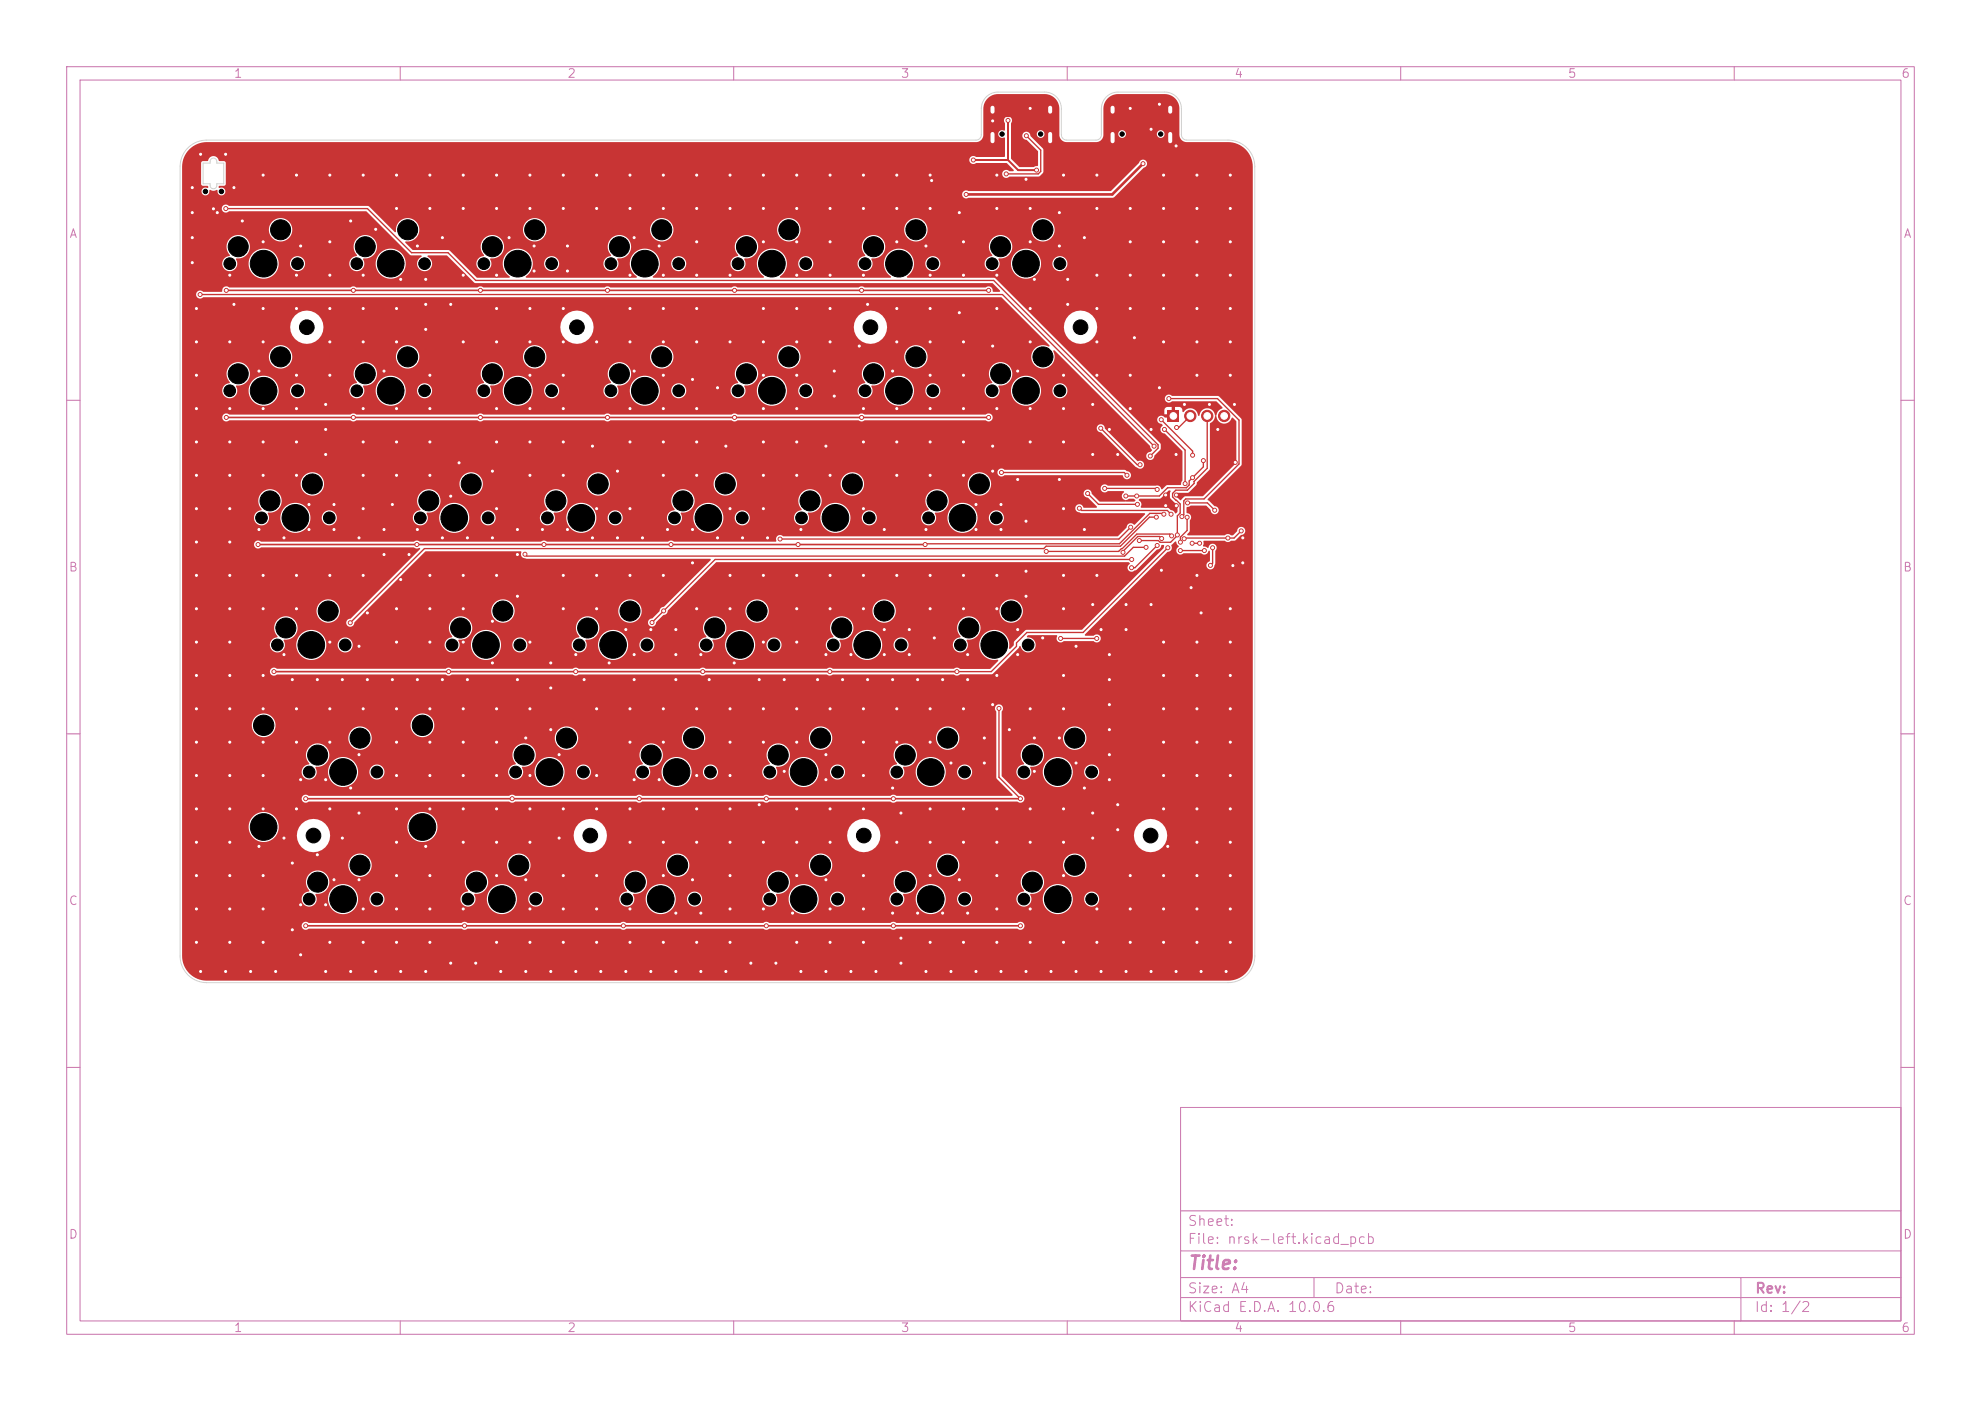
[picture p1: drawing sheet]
<svg xmlns="http://www.w3.org/2000/svg" width="297mm" height="210mm" viewBox="0 0 297 210" stroke-linecap="round" stroke-linejoin="round" font-family="sans-serif">
<defs><g id="words">
<text font-size="2" fill="#c872ab" x="178" y="190.8">Title:</text>
<g font-size="1.5" fill="#c872ab">
<text x="178" y="184.1">Sheet:</text>
<text x="178" y="186.8">File: nrsk-left.kicad_pcb</text>
<text x="178" y="197">KiCad E.D.A. 10.0.6</text>
<text x="178" y="194.2">Size: A4</text>
<text x="200" y="194.2">Date:</text>
<text x="263" y="197">Id: 1/2</text>
<text x="263" y="194.2">Rev:</text>
</g>
<g font-size="1.3" fill="#c872ab">
<text x="35" y="12">1</text>
<text x="85" y="12">2</text>
<text x="135" y="12">3</text>
<text x="185" y="12">4</text>
<text x="235" y="12">5</text>
<text x="285" y="12">6</text>
<text x="10.3" y="36">A</text>
<text x="285.3" y="36">A</text>
<text x="10.2" y="86">B</text>
<text x="285.2" y="86">B</text>
<text x="10.2" y="136">C</text>
<text x="285.2" y="136">C</text>
<text x="10.2" y="186">D</text>
<text x="285.2" y="186">D</text>
<text x="35" y="200">1</text>
<text x="85" y="200">2</text>
<text x="135" y="200">3</text>
<text x="185" y="200">4</text>
<text x="235" y="200">5</text>
<text x="285" y="200">6</text>
</g>
</g></defs>
<g fill="none" stroke="#c872ab" stroke-width=".15">
<path d="M10 10h277v190h-277zM12 12h273v186h-273zM60 10v2M110 10v2M160 10v2M210 10v2M260 10v2M10 60h2M285 60h2M10 110h2M285 110h2M10 160h2"/>
<path d="M177 166h108v32h-108zM285 160h2M60 198v2M110 198v2M160 198v2M177 194.5h108M177 191.5h108M177 187.5h108M177 181.5h108M197 191.5v3M210 198v2M260 198v2"/>
<path d="M261 191.5v6.5"/>
</g>
<path d="M175.1 61.5h1.7v1.7h-1.7z" fill="#c83434"/>
<g fill="#c83434" stroke="#c83434" stroke-width=".15">
<circle cx="178.5" cy="62.3" r=".85"/>
<circle cx="181" cy="62.3" r=".85"/>
<circle cx="183.5" cy="62.3" r=".85"/>
<circle cx="173.4" cy="77.5" r=".3"/>
<circle cx="52.5" cy="93.4" r=".3"/>
<circle cx="169.5" cy="79" r=".3"/>
<circle cx="116.9" cy="80.8" r=".3"/>
<circle cx="78.7" cy="83.1" r=".3"/>
<circle cx="171.8" cy="82" r=".3"/>
<circle cx="170.9" cy="69.7" r=".3"/>
<circle cx="165" cy="64.2" r=".3"/>
<circle cx="97.8" cy="93.3" r=".3"/>
<circle cx="169.7" cy="83.9" r=".3"/>
<circle cx="99.5" cy="91.6" r=".3"/>
<circle cx="164.5" cy="56.3" r=".3"/>
<circle cx="49.5" cy="106.2" r=".3"/>
<circle cx="166.3" cy="116.9" r=".3"/>
<circle cx="39.5" cy="131.2" r=".3"/>
<circle cx="46.3" cy="79.4" r=".3"/>
<circle cx="179.4" cy="116.2" r=".3"/>
<circle cx="166.3" cy="101.9" r=".3"/>
<circle cx="79.4" cy="96.3" r=".3"/>
<circle cx="44.4" cy="66.3" r=".3"/>
<circle cx="109.4" cy="136.2" r=".3"/>
<circle cx="34.5" cy="96.3" r=".3"/>
<circle cx="84.4" cy="131.2" r=".3"/>
<circle cx="104.4" cy="36.3" r=".3"/>
<circle cx="114.4" cy="71.3" r=".3"/>
<circle cx="104.4" cy="31.3" r=".3"/>
<circle cx="39.5" cy="136.2" r=".3"/>
<circle cx="64.5" cy="26.3" r=".3"/>
<circle cx="104.4" cy="51.3" r=".3"/>
<circle cx="84.4" cy="61.3" r=".3"/>
<circle cx="154.5" cy="31.3" r=".3"/>
<circle cx="174.5" cy="106.2" r=".3"/>
<circle cx="78.8" cy="145.6" r=".3"/>
<circle cx="92.6" cy="70.6" r=".3"/>
<circle cx="89.4" cy="26.3" r=".3"/>
<circle cx="149.5" cy="101.2" r=".3"/>
<circle cx="55.1" cy="101.9" r=".3"/>
<circle cx="34.5" cy="86.3" r=".3"/>
<circle cx="126.3" cy="101.9" r=".3"/>
<circle cx="52.6" cy="33.1" r=".3"/>
<circle cx="50.1" cy="79.4" r=".3"/>
<circle cx="176.3" cy="68.1" r=".3"/>
<circle cx="99.4" cy="111.2" r=".3"/>
<circle cx="138.8" cy="145.6" r=".3"/>
<circle cx="179.4" cy="136.2" r=".3"/>
<circle cx="34.5" cy="131.2" r=".3"/>
<circle cx="154.5" cy="141.2" r=".3"/>
<circle cx="82.6" cy="109.4" r=".3"/>
<circle cx="159.5" cy="131.2" r=".3"/>
<circle cx="184.5" cy="31.3" r=".3"/>
<circle cx="94.4" cy="31.3" r=".3"/>
<circle cx="129.5" cy="141.2" r=".3"/>
<circle cx="48.8" cy="64.4" r=".3"/>
<circle cx="50.1" cy="131.9" r=".3"/>
<circle cx="184.4" cy="131.2" r=".3"/>
<circle cx="167.6" cy="68.1" r=".3"/>
<circle cx="39.5" cy="26.3" r=".3"/>
<circle cx="69.4" cy="121.2" r=".3"/>
<circle cx="53.8" cy="113.1" r=".3"/>
<circle cx="44.4" cy="46.3" r=".3"/>
<circle cx="49.5" cy="111.2" r=".3"/>
<circle cx="162.6" cy="35.6" r=".3"/>
<circle cx="99.4" cy="56.3" r=".3"/>
<circle cx="165.1" cy="145.6" r=".3"/>
<circle cx="54.5" cy="26.3" r=".3"/>
<circle cx="144.5" cy="71.3" r=".3"/>
<circle cx="129.5" cy="76.3" r=".3"/>
<circle cx="174.1" cy="85.5" r=".3"/>
<circle cx="45.1" cy="36.9" r=".3"/>
<circle cx="174.4" cy="51.3" r=".3"/>
<circle cx="89.4" cy="121.2" r=".3"/>
<circle cx="114.4" cy="36.3" r=".3"/>
<circle cx="163.8" cy="68.1" r=".3"/>
<circle cx="67.6" cy="74.4" r=".3"/>
<circle cx="119.4" cy="106.2" r=".3"/>
<circle cx="134.5" cy="86.3" r=".3"/>
<circle cx="157.6" cy="145.6" r=".3"/>
<circle cx="59.4" cy="91.3" r=".3"/>
<circle cx="168.8" cy="94.4" r=".3"/>
<circle cx="118.8" cy="136.9" r=".3"/>
<circle cx="179.4" cy="96.3" r=".3"/>
<circle cx="169.5" cy="41.2" r=".3"/>
<circle cx="107.6" cy="80.6" r=".3"/>
<circle cx="184.4" cy="141.2" r=".3"/>
<circle cx="44.5" cy="26.3" r=".3"/>
<circle cx="109.4" cy="131.2" r=".3"/>
<circle cx="29.5" cy="81.3" r=".3"/>
<circle cx="74.4" cy="41.2" r=".3"/>
<circle cx="73.8" cy="99.4" r=".3"/>
<circle cx="59.4" cy="66.3" r=".3"/>
<circle cx="154.5" cy="121.2" r=".3"/>
<circle cx="114.4" cy="26.3" r=".3"/>
<circle cx="94.4" cy="26.3" r=".3"/>
<circle cx="179.4" cy="56.3" r=".3"/>
<circle cx="49.5" cy="41.2" r=".3"/>
<circle cx="145.1" cy="101.9" r=".3"/>
<circle cx="164.5" cy="136.2" r=".3"/>
<circle cx="99.4" cy="141.2" r=".3"/>
<circle cx="137.6" cy="101.9" r=".3"/>
<circle cx="69.4" cy="31.3" r=".3"/>
<circle cx="29.5" cy="61.3" r=".3"/>
<circle cx="129.5" cy="61.3" r=".3"/>
<circle cx="99.4" cy="66.3" r=".3"/>
<circle cx="79.4" cy="106.2" r=".3"/>
<circle cx="114.4" cy="46.3" r=".3"/>
<circle cx="104.4" cy="61.3" r=".3"/>
<circle cx="153.8" cy="89.4" r=".3"/>
<circle cx="103.8" cy="56.9" r=".3"/>
<circle cx="114.4" cy="51.3" r=".3"/>
<circle cx="154.5" cy="51.3" r=".3"/>
<circle cx="144.5" cy="51.3" r=".3"/>
<circle cx="94.4" cy="121.2" r=".3"/>
<circle cx="117.6" cy="101.9" r=".3"/>
<circle cx="89.4" cy="76.3" r=".3"/>
<circle cx="159.5" cy="86.3" r=".3"/>
<circle cx="119.4" cy="61.3" r=".3"/>
<circle cx="94.4" cy="106.2" r=".3"/>
<circle cx="103.8" cy="84.4" r=".3"/>
<circle cx="149.5" cy="46.3" r=".3"/>
<circle cx="176.4" cy="75.8" r=".3"/>
<circle cx="46.3" cy="75.6" r=".3"/>
<circle cx="64.4" cy="131.2" r=".3"/>
<circle cx="64.4" cy="66.3" r=".3"/>
<circle cx="39.5" cy="66.3" r=".3"/>
<circle cx="119.4" cy="96.3" r=".3"/>
<circle cx="66.3" cy="35.6" r=".3"/>
<circle cx="29.5" cy="111.2" r=".3"/>
<circle cx="79.4" cy="121.2" r=".3"/>
<circle cx="124.5" cy="41.2" r=".3"/>
<circle cx="174.5" cy="36.3" r=".3"/>
<circle cx="101.3" cy="101.9" r=".3"/>
<circle cx="109.4" cy="116.2" r=".3"/>
<circle cx="49.5" cy="36.3" r=".3"/>
<circle cx="74.4" cy="121.2" r=".3"/>
<circle cx="124.5" cy="26.3" r=".3"/>
<circle cx="129.5" cy="26.3" r=".3"/>
<circle cx="150.1" cy="145.6" r=".3"/>
<circle cx="134.5" cy="46.3" r=".3"/>
<circle cx="144.5" cy="141.2" r=".3"/>
<circle cx="39.5" cy="71.3" r=".3"/>
<circle cx="69.4" cy="91.3" r=".3"/>
<circle cx="174.5" cy="111.2" r=".3"/>
<circle cx="159.5" cy="106.2" r=".3"/>
<circle cx="134.5" cy="36.3" r=".3"/>
<circle cx="139.5" cy="111.2" r=".3"/>
<circle cx="179.4" cy="86.3" r=".3"/>
<circle cx="139.5" cy="106.2" r=".3"/>
<circle cx="67.6" cy="144.4" r=".3"/>
<circle cx="88.8" cy="66.9" r=".3"/>
<circle cx="98.8" cy="116.9" r=".3"/>
<circle cx="62.6" cy="101.9" r=".3"/>
<circle cx="74.4" cy="66.3" r=".3"/>
<circle cx="184.4" cy="91.3" r=".3"/>
<circle cx="42.6" cy="98.1" r=".3"/>
<circle cx="60.1" cy="86.9" r=".3"/>
<circle cx="124.5" cy="126.2" r=".3"/>
<circle cx="74.4" cy="106.2" r=".3"/>
<circle cx="28.8" cy="39.4" r=".3"/>
<circle cx="67.6" cy="45.6" r=".3"/>
<circle cx="94.4" cy="76.3" r=".3"/>
<circle cx="37.6" cy="145.6" r=".3"/>
<circle cx="185.2" cy="69.3" r=".3"/>
<circle cx="167.6" cy="120.6" r=".3"/>
<circle cx="101.3" cy="145.6" r=".3"/>
<circle cx="39.5" cy="141.2" r=".3"/>
<circle cx="142.6" cy="145.6" r=".3"/>
<circle cx="160.1" cy="45.6" r=".3"/>
<circle cx="164.5" cy="31.3" r=".3"/>
<circle cx="108.8" cy="145.6" r=".3"/>
<circle cx="119.4" cy="46.3" r=".3"/>
<circle cx="29.5" cy="136.2" r=".3"/>
<circle cx="54.4" cy="136.2" r=".3"/>
<circle cx="154.5" cy="126.2" r=".3"/>
<circle cx="148.8" cy="105.6" r=".3"/>
<circle cx="170.1" cy="50.6" r=".3"/>
<circle cx="45.1" cy="143.1" r=".3"/>
<circle cx="124.5" cy="36.3" r=".3"/>
<circle cx="153.8" cy="145.6" r=".3"/>
<circle cx="119.4" cy="111.2" r=".3"/>
<circle cx="164.5" cy="41.2" r=".3"/>
<circle cx="139.5" cy="56.3" r=".3"/>
<circle cx="64.4" cy="111.2" r=".3"/>
<circle cx="94.4" cy="111.2" r=".3"/>
<circle cx="159.5" cy="126.2" r=".3"/>
<circle cx="79.4" cy="26.3" r=".3"/>
<circle cx="179.5" cy="31.3" r=".3"/>
<circle cx="74.4" cy="116.2" r=".3"/>
<circle cx="62.6" cy="79.4" r=".3"/>
<circle cx="169.4" cy="61.3" r=".3"/>
<circle cx="130.1" cy="101.9" r=".3"/>
<circle cx="69.4" cy="116.2" r=".3"/>
<circle cx="69.4" cy="106.2" r=".3"/>
<circle cx="59.5" cy="31.3" r=".3"/>
<circle cx="184.4" cy="56.3" r=".3"/>
<circle cx="109.4" cy="126.2" r=".3"/>
<circle cx="186.3" cy="84.4" r=".3"/>
<circle cx="64.4" cy="61.3" r=".3"/>
<circle cx="166.3" cy="64.4" r=".3"/>
<circle cx="134.5" cy="51.3" r=".3"/>
<circle cx="29.5" cy="96.3" r=".3"/>
<circle cx="29.5" cy="56.3" r=".3"/>
<circle cx="99.4" cy="106.2" r=".3"/>
<circle cx="144.5" cy="36.3" r=".3"/>
<circle cx="34.5" cy="106.2" r=".3"/>
<circle cx="79.4" cy="46.3" r=".3"/>
<circle cx="44.5" cy="71.3" r=".3"/>
<circle cx="28.8" cy="35.6" r=".3"/>
<circle cx="74.4" cy="76.3" r=".3"/>
<circle cx="185.1" cy="60.6" r=".3"/>
<circle cx="128.8" cy="51.9" r=".3"/>
<circle cx="79.4" cy="126.2" r=".3"/>
<circle cx="44.5" cy="106.2" r=".3"/>
<circle cx="66.3" cy="80.6" r=".3"/>
<circle cx="80.1" cy="40.6" r=".3"/>
<circle cx="34.5" cy="51.3" r=".3"/>
<circle cx="51.3" cy="125.6" r=".3"/>
<circle cx="129.5" cy="31.3" r=".3"/>
<circle cx="55.1" cy="91.9" r=".3"/>
<circle cx="119.4" cy="131.2" r=".3"/>
<circle cx="43.8" cy="129.4" r=".3"/>
<circle cx="52.6" cy="145.6" r=".3"/>
<circle cx="60.1" cy="145.6" r=".3"/>
<circle cx="159.5" cy="76.3" r=".3"/>
<circle cx="184.4" cy="96.3" r=".3"/>
<circle cx="89.4" cy="91.3" r=".3"/>
<circle cx="44.5" cy="111.2" r=".3"/>
<circle cx="54.4" cy="71.3" r=".3"/>
<circle cx="34.5" cy="61.3" r=".3"/>
<circle cx="95.1" cy="101.9" r=".3"/>
<circle cx="79.4" cy="141.2" r=".3"/>
<circle cx="119.4" cy="66.3" r=".3"/>
<circle cx="179.5" cy="41.2" r=".3"/>
<circle cx="87.6" cy="101.9" r=".3"/>
<circle cx="76.3" cy="35.6" r=".3"/>
<circle cx="64.4" cy="56.3" r=".3"/>
<circle cx="159.5" cy="101.2" r=".3"/>
<circle cx="153.8" cy="78.1" r=".3"/>
<circle cx="124.5" cy="141.2" r=".3"/>
<circle cx="114.4" cy="106.2" r=".3"/>
<circle cx="53.8" cy="131.9" r=".3"/>
<circle cx="84.4" cy="141.2" r=".3"/>
<circle cx="129.5" cy="66.3" r=".3"/>
<circle cx="111.3" cy="80.6" r=".3"/>
<circle cx="74.4" cy="131.2" r=".3"/>
<circle cx="179.5" cy="26.3" r=".3"/>
<circle cx="164.5" cy="51.3" r=".3"/>
<circle cx="163.8" cy="125.6" r=".3"/>
<circle cx="59.4" cy="121.2" r=".3"/>
<circle cx="179.4" cy="121.2" r=".3"/>
<circle cx="132.6" cy="98.1" r=".3"/>
<circle cx="143.8" cy="46.9" r=".3"/>
<circle cx="149.5" cy="91.3" r=".3"/>
<circle cx="54.4" cy="86.3" r=".3"/>
<circle cx="64.4" cy="136.2" r=".3"/>
<circle cx="83.8" cy="125.6" r=".3"/>
<circle cx="34.5" cy="81.3" r=".3"/>
<circle cx="56.3" cy="145.6" r=".3"/>
<circle cx="99.4" cy="126.2" r=".3"/>
<circle cx="94.4" cy="126.2" r=".3"/>
<circle cx="64.5" cy="31.3" r=".3"/>
<circle cx="114.4" cy="66.3" r=".3"/>
<circle cx="59.4" cy="111.2" r=".3"/>
<circle cx="144.5" cy="121.2" r=".3"/>
<circle cx="169.5" cy="141.2" r=".3"/>
<circle cx="82.6" cy="99.4" r=".3"/>
<circle cx="181.3" cy="60.6" r=".3"/>
<circle cx="174.5" cy="121.2" r=".3"/>
<circle cx="152.6" cy="55.6" r=".3"/>
<circle cx="120.1" cy="145.6" r=".3"/>
<circle cx="176.4" cy="74.2" r=".3"/>
<circle cx="166.3" cy="113.1" r=".3"/>
<circle cx="149.5" cy="136.2" r=".3"/>
<circle cx="64.4" cy="86.3" r=".3"/>
<circle cx="101.3" cy="136.9" r=".3"/>
<circle cx="69.4" cy="126.2" r=".3"/>
<circle cx="54.4" cy="61.3" r=".3"/>
<circle cx="69.4" cy="96.3" r=".3"/>
<circle cx="144.5" cy="61.3" r=".3"/>
<circle cx="184.4" cy="121.2" r=".3"/>
<circle cx="29.5" cy="116.2" r=".3"/>
<circle cx="49.4" cy="141.2" r=".3"/>
<circle cx="49.4" cy="56.3" r=".3"/>
<circle cx="84.4" cy="86.3" r=".3"/>
<circle cx="44.4" cy="56.3" r=".3"/>
<circle cx="50.1" cy="75.6" r=".3"/>
<circle cx="114.4" cy="61.3" r=".3"/>
<circle cx="95.1" cy="55.6" r=".3"/>
<circle cx="97.6" cy="145.6" r=".3"/>
<circle cx="74.4" cy="51.3" r=".3"/>
<circle cx="48.8" cy="60.6" r=".3"/>
<circle cx="39.5" cy="36.3" r=".3"/>
<circle cx="38.8" cy="79.4" r=".3"/>
<circle cx="184.4" cy="126.2" r=".3"/>
<circle cx="133.8" cy="101.9" r=".3"/>
<circle cx="80.1" cy="36.9" r=".3"/>
<circle cx="53.8" cy="80.6" r=".3"/>
<circle cx="104.4" cy="26.3" r=".3"/>
<circle cx="84.4" cy="121.2" r=".3"/>
<circle cx="174.4" cy="46.3" r=".3"/>
<circle cx="116.3" cy="144.4" r=".3"/>
<circle cx="63.8" cy="145.6" r=".3"/>
<circle cx="57.6" cy="55.6" r=".3"/>
<circle cx="162.6" cy="118.1" r=".3"/>
<circle cx="112.6" cy="144.4" r=".3"/>
<circle cx="120.1" cy="79.4" r=".3"/>
<circle cx="124.5" cy="121.2" r=".3"/>
<circle cx="33.8" cy="23.1" r=".3"/>
<circle cx="164.5" cy="46.3" r=".3"/>
<circle cx="184.4" cy="46.3" r=".3"/>
<circle cx="124.5" cy="71.3" r=".3"/>
<circle cx="131.3" cy="145.6" r=".3"/>
<circle cx="59.4" cy="116.2" r=".3"/>
<circle cx="174.4" cy="136.2" r=".3"/>
<circle cx="74.4" cy="26.3" r=".3"/>
<circle cx="44.5" cy="121.2" r=".3"/>
<circle cx="77.6" cy="101.9" r=".3"/>
<circle cx="129.5" cy="86.3" r=".3"/>
<circle cx="38.8" cy="55.6" r=".3"/>
<circle cx="34.5" cy="126.2" r=".3"/>
<circle cx="124.5" cy="51.3" r=".3"/>
<circle cx="178.6" cy="88.1" r=".3"/>
<circle cx="154.5" cy="16.2" r=".3"/>
<circle cx="94.4" cy="61.3" r=".3"/>
<circle cx="176.3" cy="21.9" r=".3"/>
<circle cx="114.4" cy="56.3" r=".3"/>
<circle cx="90.1" cy="145.6" r=".3"/>
<circle cx="154.5" cy="106.2" r=".3"/>
<circle cx="94.4" cy="46.3" r=".3"/>
<circle cx="30.1" cy="23.1" r=".3"/>
<circle cx="167.6" cy="124.4" r=".3"/>
<circle cx="29.5" cy="131.2" r=".3"/>
<circle cx="135.1" cy="144.4" r=".3"/>
<circle cx="149.5" cy="121.2" r=".3"/>
<circle cx="36.3" cy="33.1" r=".3"/>
<circle cx="144.5" cy="86.3" r=".3"/>
<circle cx="119.4" cy="71.3" r=".3"/>
<circle cx="59.4" cy="51.3" r=".3"/>
<circle cx="135.1" cy="121.9" r=".3"/>
<circle cx="134.5" cy="31.3" r=".3"/>
<circle cx="29.5" cy="126.2" r=".3"/>
<circle cx="133.8" cy="118.1" r=".3"/>
<circle cx="38.8" cy="126.9" r=".3"/>
<circle cx="64.4" cy="116.2" r=".3"/>
<circle cx="119.4" cy="51.3" r=".3"/>
<circle cx="29.5" cy="101.2" r=".3"/>
<circle cx="48.8" cy="68.1" r=".3"/>
<circle cx="134.5" cy="126.2" r=".3"/>
<circle cx="103.8" cy="79.4" r=".3"/>
<circle cx="58.8" cy="101.9" r=".3"/>
<circle cx="34.5" cy="136.2" r=".3"/>
<circle cx="49.5" cy="86.3" r=".3"/>
<circle cx="30.1" cy="145.6" r=".3"/>
<circle cx="51.3" cy="101.9" r=".3"/>
<circle cx="186.3" cy="80.6" r=".3"/>
<circle cx="47.6" cy="101.9" r=".3"/>
<circle cx="84.4" cy="31.3" r=".3"/>
<circle cx="123.8" cy="131.9" r=".3"/>
<circle cx="39.5" cy="101.2" r=".3"/>
<circle cx="99.4" cy="121.2" r=".3"/>
<circle cx="135.1" cy="140.6" r=".3"/>
<circle cx="158.8" cy="31.9" r=".3"/>
<circle cx="49.5" cy="96.3" r=".3"/>
<circle cx="174.5" cy="31.3" r=".3"/>
<circle cx="79.4" cy="61.3" r=".3"/>
<circle cx="54.4" cy="66.3" r=".3"/>
<circle cx="165.1" cy="94.4" r=".3"/>
<circle cx="124.5" cy="31.3" r=".3"/>
<circle cx="39.5" cy="61.3" r=".3"/>
<circle cx="134.5" cy="26.3" r=".3"/>
<circle cx="174.4" cy="131.2" r=".3"/>
<circle cx="164.5" cy="141.2" r=".3"/>
<circle cx="184.4" cy="51.3" r=".3"/>
<circle cx="148.8" cy="18.1" r=".3"/>
<circle cx="110.1" cy="99.4" r=".3"/>
<circle cx="54.4" cy="46.3" r=".3"/>
<circle cx="139.5" cy="71.3" r=".3"/>
<circle cx="34.5" cy="76.3" r=".3"/>
<circle cx="101.3" cy="94.4" r=".3"/>
<circle cx="74.4" cy="141.2" r=".3"/>
<circle cx="49.5" cy="121.2" r=".3"/>
<circle cx="84.4" cy="91.3" r=".3"/>
<circle cx="145.1" cy="136.9" r=".3"/>
<circle cx="109.4" cy="31.3" r=".3"/>
<circle cx="139.5" cy="66.3" r=".3"/>
<circle cx="94.4" cy="51.3" r=".3"/>
<circle cx="184.4" cy="116.2" r=".3"/>
<circle cx="48.8" cy="145.6" r=".3"/>
<circle cx="174.5" cy="101.2" r=".3"/>
<circle cx="149.5" cy="26.3" r=".3"/>
<circle cx="134.5" cy="71.3" r=".3"/>
<circle cx="169.4" cy="46.3" r=".3"/>
<circle cx="99.4" cy="86.3" r=".3"/>
<circle cx="174.5" cy="26.3" r=".3"/>
<circle cx="139.5" cy="31.3" r=".3"/>
<circle cx="175.1" cy="126.9" r=".3"/>
<circle cx="43.8" cy="101.9" r=".3"/>
<circle cx="29.5" cy="51.3" r=".3"/>
<circle cx="138.8" cy="79.4" r=".3"/>
<circle cx="49.4" cy="46.3" r=".3"/>
<circle cx="64.4" cy="121.2" r=".3"/>
<circle cx="59.4" cy="131.2" r=".3"/>
<circle cx="69.4" cy="41.2" r=".3"/>
<circle cx="168.8" cy="90.6" r=".3"/>
<circle cx="129.5" cy="116.2" r=".3"/>
<circle cx="129.5" cy="121.2" r=".3"/>
<circle cx="88.8" cy="80.6" r=".3"/>
<circle cx="109.4" cy="106.2" r=".3"/>
<circle cx="161.3" cy="96.9" r=".3"/>
<circle cx="99.4" cy="131.2" r=".3"/>
<circle cx="114.4" cy="31.3" r=".3"/>
<circle cx="66.3" cy="101.9" r=".3"/>
<circle cx="133.8" cy="55.6" r=".3"/>
<circle cx="89.4" cy="86.3" r=".3"/>
<circle cx="59.5" cy="26.3" r=".3"/>
<circle cx="34.5" cy="66.3" r=".3"/>
<circle cx="48.8" cy="135.6" r=".3"/>
<circle cx="179.4" cy="131.2" r=".3"/>
<circle cx="70.1" cy="101.9" r=".3"/>
<circle cx="79.4" cy="136.2" r=".3"/>
<circle cx="144.5" cy="56.3" r=".3"/>
<circle cx="39.5" cy="106.2" r=".3"/>
<circle cx="119.4" cy="91.3" r=".3"/>
<circle cx="119.4" cy="86.3" r=".3"/>
<circle cx="73.8" cy="93.1" r=".3"/>
<circle cx="103.8" cy="131.9" r=".3"/>
<circle cx="184.5" cy="41.2" r=".3"/>
<circle cx="34.5" cy="111.2" r=".3"/>
<circle cx="184.4" cy="111.2" r=".3"/>
<circle cx="139.5" cy="121.2" r=".3"/>
<circle cx="152.6" cy="94.4" r=".3"/>
<circle cx="94.4" cy="86.3" r=".3"/>
<circle cx="159.5" cy="56.3" r=".3"/>
<circle cx="123.8" cy="145.6" r=".3"/>
<circle cx="94.4" cy="136.2" r=".3"/>
<circle cx="114.4" cy="111.2" r=".3"/>
<circle cx="114.4" cy="136.2" r=".3"/>
<circle cx="104.4" cy="46.3" r=".3"/>
<circle cx="60.1" cy="41.9" r=".3"/>
<circle cx="64.4" cy="96.3" r=".3"/>
<circle cx="84.4" cy="136.2" r=".3"/>
<circle cx="95.1" cy="35.6" r=".3"/>
<circle cx="158.8" cy="71.9" r=".3"/>
<circle cx="154.5" cy="36.3" r=".3"/>
<circle cx="89.4" cy="106.2" r=".3"/>
<circle cx="123.8" cy="66.9" r=".3"/>
<circle cx="74.4" cy="61.3" r=".3"/>
<circle cx="156.3" cy="95.6" r=".3"/>
<circle cx="184.5" cy="36.3" r=".3"/>
<circle cx="164.5" cy="86.3" r=".3"/>
<circle cx="148.8" cy="70.6" r=".3"/>
<circle cx="39.5" cy="91.3" r=".3"/>
<circle cx="159.5" cy="66.3" r=".3"/>
<circle cx="184.4" cy="101.2" r=".3"/>
<circle cx="59.4" cy="136.2" r=".3"/>
<circle cx="34.5" cy="116.2" r=".3"/>
<circle cx="180.1" cy="145.6" r=".3"/>
<circle cx="139.5" cy="141.2" r=".3"/>
<circle cx="154.5" cy="66.3" r=".3"/>
<circle cx="132.6" cy="94.4" r=".3"/>
<circle cx="34.5" cy="141.2" r=".3"/>
<circle cx="99.4" cy="46.3" r=".3"/>
<circle cx="70.1" cy="80.6" r=".3"/>
<circle cx="86.3" cy="145.6" r=".3"/>
<circle cx="146.3" cy="145.6" r=".3"/>
<circle cx="59.4" cy="141.2" r=".3"/>
<circle cx="155.1" cy="115.6" r=".3"/>
<circle cx="119.4" cy="141.2" r=".3"/>
<circle cx="39.5" cy="111.2" r=".3"/>
<circle cx="169.5" cy="131.2" r=".3"/>
<circle cx="39.5" cy="86.3" r=".3"/>
<circle cx="104.4" cy="71.3" r=".3"/>
<circle cx="83.8" cy="113.1" r=".3"/>
<circle cx="29.5" cy="106.2" r=".3"/>
<circle cx="34.5" cy="41.2" r=".3"/>
<circle cx="28.8" cy="28.1" r=".3"/>
<circle cx="169.5" cy="16.2" r=".3"/>
<circle cx="32" cy="31.3" r=".3"/>
<circle cx="180.1" cy="91.9" r=".3"/>
<circle cx="179.4" cy="106.2" r=".3"/>
<circle cx="109.4" cy="26.3" r=".3"/>
<circle cx="98.8" cy="36.9" r=".3"/>
<circle cx="64.4" cy="106.2" r=".3"/>
<circle cx="45.1" cy="116.9" r=".3"/>
<circle cx="109.4" cy="91.3" r=".3"/>
<circle cx="147.6" cy="114.4" r=".3"/>
<circle cx="85.1" cy="79.4" r=".3"/>
<circle cx="35.1" cy="28.1" r=".3"/>
<circle cx="124.5" cy="136.2" r=".3"/>
<circle cx="144.5" cy="106.2" r=".3"/>
<circle cx="133.8" cy="136.9" r=".3"/>
<circle cx="104.4" cy="66.3" r=".3"/>
<circle cx="113.8" cy="120.6" r=".3"/>
<circle cx="69.4" cy="26.3" r=".3"/>
<circle cx="49.5" cy="26.3" r=".3"/>
<circle cx="99.4" cy="71.3" r=".3"/>
<circle cx="159.5" cy="121.2" r=".3"/>
<circle cx="71.3" cy="144.4" r=".3"/>
<circle cx="81.3" cy="79.4" r=".3"/>
<circle cx="69.4" cy="136.2" r=".3"/>
<circle cx="117.6" cy="115.6" r=".3"/>
<circle cx="109.4" cy="111.2" r=".3"/>
<circle cx="95.1" cy="98.1" r=".3"/>
<circle cx="129.5" cy="111.2" r=".3"/>
<circle cx="64.4" cy="141.2" r=".3"/>
<circle cx="104.4" cy="126.2" r=".3"/>
<circle cx="148.8" cy="66.9" r=".3"/>
<circle cx="82.6" cy="103.1" r=".3"/>
<circle cx="123.8" cy="116.9" r=".3"/>
<circle cx="109.4" cy="86.3" r=".3"/>
<circle cx="100.1" cy="79.4" r=".3"/>
<circle cx="158.8" cy="36.9" r=".3"/>
<circle cx="39.5" cy="121.2" r=".3"/>
<circle cx="149.5" cy="61.3" r=".3"/>
<circle cx="152.6" cy="98.1" r=".3"/>
<circle cx="144.5" cy="126.2" r=".3"/>
<circle cx="144.5" cy="66.3" r=".3"/>
<circle cx="44.5" cy="91.3" r=".3"/>
<circle cx="29.5" cy="71.3" r=".3"/>
<circle cx="129.5" cy="131.2" r=".3"/>
<circle cx="104.4" cy="106.2" r=".3"/>
<circle cx="29.5" cy="91.3" r=".3"/>
<circle cx="114.4" cy="126.2" r=".3"/>
<circle cx="139.5" cy="126.2" r=".3"/>
<circle cx="34.5" cy="91.3" r=".3"/>
<circle cx="162.6" cy="79.4" r=".3"/>
<circle cx="124.5" cy="46.3" r=".3"/>
<circle cx="114.4" cy="86.3" r=".3"/>
<circle cx="172.6" cy="90.6" r=".3"/>
<circle cx="53.8" cy="121.9" r=".3"/>
<circle cx="79.4" cy="51.3" r=".3"/>
<circle cx="74.4" cy="111.2" r=".3"/>
<circle cx="44.5" cy="41.2" r=".3"/>
<circle cx="109.4" cy="41.2" r=".3"/>
<circle cx="139.5" cy="51.3" r=".3"/>
<circle cx="119.4" cy="121.2" r=".3"/>
<circle cx="174.5" cy="116.2" r=".3"/>
<circle cx="119.4" cy="41.2" r=".3"/>
<circle cx="89.4" cy="51.3" r=".3"/>
<circle cx="139.5" cy="86.3" r=".3"/>
<circle cx="106.3" cy="101.9" r=".3"/>
<circle cx="174.5" cy="96.3" r=".3"/>
<circle cx="89.4" cy="131.2" r=".3"/>
<circle cx="143.8" cy="131.9" r=".3"/>
<circle cx="61.3" cy="83.1" r=".3"/>
<circle cx="154.5" cy="46.3" r=".3"/>
<circle cx="139.5" cy="61.3" r=".3"/>
<circle cx="136.3" cy="94.4" r=".3"/>
<circle cx="153.8" cy="26.9" r=".3"/>
<circle cx="42.6" cy="125.6" r=".3"/>
<circle cx="124.5" cy="91.3" r=".3"/>
<circle cx="109.4" cy="51.3" r=".3"/>
<circle cx="159.5" cy="91.3" r=".3"/>
<circle cx="114.4" cy="96.3" r=".3"/>
<circle cx="28.8" cy="31.9" r=".3"/>
<circle cx="184.8" cy="84.8" r=".3"/>
<circle cx="161.3" cy="145.6" r=".3"/>
<circle cx="145.1" cy="98.1" r=".3"/>
<circle cx="84.4" cy="26.3" r=".3"/>
<circle cx="150.1" cy="79.4" r=".3"/>
<circle cx="34.5" cy="71.3" r=".3"/>
<circle cx="184.5" cy="26.3" r=".3"/>
<circle cx="123.8" cy="113.1" r=".3"/>
<circle cx="84.4" cy="66.3" r=".3"/>
<circle cx="84.4" cy="46.3" r=".3"/>
<circle cx="99.4" cy="61.3" r=".3"/>
<circle cx="54.4" cy="141.2" r=".3"/>
<circle cx="151.3" cy="109.4" r=".3"/>
<circle cx="184.4" cy="136.2" r=".3"/>
<circle cx="127.6" cy="98.1" r=".3"/>
<circle cx="53.8" cy="96.9" r=".3"/>
<circle cx="109.4" cy="121.2" r=".3"/>
<circle cx="73.8" cy="70.6" r=".3"/>
<circle cx="79.4" cy="66.3" r=".3"/>
<circle cx="39.5" cy="51.3" r=".3"/>
<circle cx="149.5" cy="41.2" r=".3"/>
<circle cx="59.4" cy="71.3" r=".3"/>
<circle cx="136.3" cy="98.1" r=".3"/>
<circle cx="166.3" cy="109.4" r=".3"/>
<circle cx="179.5" cy="36.3" r=".3"/>
<circle cx="164.5" cy="26.3" r=".3"/>
<circle cx="139.5" cy="91.3" r=".3"/>
<circle cx="29.5" cy="86.3" r=".3"/>
<circle cx="94.4" cy="141.2" r=".3"/>
<circle cx="69.4" cy="51.3" r=".3"/>
<circle cx="104.4" cy="91.3" r=".3"/>
<circle cx="124.5" cy="86.3" r=".3"/>
<circle cx="174.8" cy="74.2" r=".3"/>
<circle cx="159.5" cy="61.3" r=".3"/>
<circle cx="68.8" cy="69.4" r=".3"/>
<circle cx="183.8" cy="145.6" r=".3"/>
<circle cx="63.8" cy="49.4" r=".3"/>
<circle cx="149.5" cy="31.3" r=".3"/>
<circle cx="47.6" cy="128.1" r=".3"/>
<circle cx="54.4" cy="51.3" r=".3"/>
<circle cx="29.5" cy="121.2" r=".3"/>
<circle cx="163.8" cy="90.6" r=".3"/>
<circle cx="79.4" cy="56.3" r=".3"/>
<circle cx="179.4" cy="51.3" r=".3"/>
<circle cx="179.4" cy="126.2" r=".3"/>
<circle cx="109.4" cy="76.3" r=".3"/>
<circle cx="139.5" cy="46.3" r=".3"/>
<circle cx="77.6" cy="79.4" r=".3"/>
<circle cx="119.4" cy="36.3" r=".3"/>
<circle cx="48.8" cy="116.9" r=".3"/>
<circle cx="105.1" cy="136.9" r=".3"/>
<circle cx="119.4" cy="26.3" r=".3"/>
<circle cx="149.5" cy="126.2" r=".3"/>
<circle cx="91.3" cy="99.4" r=".3"/>
<circle cx="179.4" cy="46.3" r=".3"/>
<circle cx="139.5" cy="41.2" r=".3"/>
<circle cx="115.1" cy="80.6" r=".3"/>
<circle cx="69.4" cy="111.2" r=".3"/>
<circle cx="86.3" cy="98.1" r=".3"/>
<circle cx="94.4" cy="41.2" r=".3"/>
<circle cx="166.3" cy="98.1" r=".3"/>
<circle cx="32.6" cy="31.9" r=".3"/>
<circle cx="109.4" cy="141.2" r=".3"/>
<circle cx="104.4" cy="116.2" r=".3"/>
<circle cx="154.5" cy="61.3" r=".3"/>
<circle cx="96.3" cy="80.6" r=".3"/>
<circle cx="59.4" cy="96.3" r=".3"/>
<circle cx="168.8" cy="145.6" r=".3"/>
<circle cx="56.3" cy="34.4" r=".3"/>
<circle cx="148.8" cy="51.9" r=".3"/>
<circle cx="132.6" cy="79.4" r=".3"/>
<circle cx="149.5" cy="141.2" r=".3"/>
<circle cx="124.5" cy="106.2" r=".3"/>
<circle cx="52.6" cy="118.1" r=".3"/>
<circle cx="129.5" cy="41.2" r=".3"/>
<circle cx="144.5" cy="41.2" r=".3"/>
<circle cx="105.1" cy="98.1" r=".3"/>
<circle cx="129.5" cy="91.3" r=".3"/>
<circle cx="158.8" cy="110.6" r=".3"/>
<circle cx="104.4" cy="141.2" r=".3"/>
<circle cx="169.5" cy="136.2" r=".3"/>
<circle cx="174.5" cy="41.2" r=".3"/>
<circle cx="163.8" cy="121.9" r=".3"/>
<circle cx="161.3" cy="114.4" r=".3"/>
<circle cx="69.4" cy="86.3" r=".3"/>
<circle cx="113.8" cy="101.9" r=".3"/>
<circle cx="89.4" cy="116.2" r=".3"/>
<circle cx="146.3" cy="79.4" r=".3"/>
<circle cx="169.4" cy="56.3" r=".3"/>
<circle cx="85.1" cy="36.9" r=".3"/>
<circle cx="141.3" cy="136.9" r=".3"/>
<circle cx="34.5" cy="121.2" r=".3"/>
<circle cx="177.6" cy="60.6" r=".3"/>
<circle cx="77.6" cy="89.4" r=".3"/>
<circle cx="129.5" cy="106.2" r=".3"/>
<circle cx="104.4" cy="41.2" r=".3"/>
<circle cx="173.8" cy="15.6" r=".3"/>
<circle cx="125.1" cy="59.4" r=".3"/>
<circle cx="99.4" cy="26.3" r=".3"/>
<circle cx="119.4" cy="126.2" r=".3"/>
<circle cx="114.4" cy="76.3" r=".3"/>
<circle cx="152.6" cy="71.9" r=".3"/>
<circle cx="29.5" cy="66.3" r=".3"/>
<circle cx="154.5" cy="136.2" r=".3"/>
<circle cx="89.4" cy="136.2" r=".3"/>
<circle cx="147.6" cy="110.6" r=".3"/>
<circle cx="125.1" cy="55.6" r=".3"/>
<circle cx="64.4" cy="91.3" r=".3"/>
<circle cx="119.4" cy="56.3" r=".3"/>
<circle cx="35.1" cy="45.6" r=".3"/>
<circle cx="59.4" cy="46.3" r=".3"/>
<circle cx="159.5" cy="141.2" r=".3"/>
<circle cx="99.4" cy="51.3" r=".3"/>
<circle cx="97.6" cy="94.4" r=".3"/>
<circle cx="54.4" cy="76.3" r=".3"/>
<circle cx="160.1" cy="41.9" r=".3"/>
<circle cx="63.8" cy="126.9" r=".3"/>
<circle cx="143.8" cy="31.9" r=".3"/>
<circle cx="140.1" cy="95.6" r=".3"/>
<circle cx="79.4" cy="116.2" r=".3"/>
<circle cx="182.6" cy="64.4" r=".3"/>
<circle cx="39.5" cy="116.2" r=".3"/>
<circle cx="29.5" cy="46.3" r=".3"/>
<circle cx="74.4" cy="126.2" r=".3"/>
<circle cx="155.1" cy="110.6" r=".3"/>
<circle cx="33.8" cy="145.6" r=".3"/>
<circle cx="59.4" cy="106.2" r=".3"/>
<circle cx="119.4" cy="31.3" r=".3"/>
<circle cx="137.6" cy="136.9" r=".3"/>
<circle cx="44.5" cy="86.3" r=".3"/>
<circle cx="43.8" cy="139.4" r=".3"/>
<circle cx="179.4" cy="111.2" r=".3"/>
<circle cx="108.8" cy="66.9" r=".3"/>
<circle cx="75.1" cy="145.6" r=".3"/>
<circle cx="153.8" cy="85.6" r=".3"/>
<circle cx="169.5" cy="36.3" r=".3"/>
<circle cx="93.8" cy="94.4" r=".3"/>
<circle cx="174.4" cy="141.2" r=".3"/>
<circle cx="34.5" cy="101.2" r=".3"/>
<circle cx="79.4" cy="31.3" r=".3"/>
<circle cx="146.3" cy="75.6" r=".3"/>
<circle cx="45.1" cy="135.6" r=".3"/>
<circle cx="77.6" cy="83.1" r=".3"/>
<circle cx="163.8" cy="60.6" r=".3"/>
<circle cx="89.4" cy="31.3" r=".3"/>
<circle cx="141.3" cy="101.9" r=".3"/>
<circle cx="134.5" cy="66.3" r=".3"/>
<circle cx="155.1" cy="41.9" r=".3"/>
<circle cx="54.4" cy="106.2" r=".3"/>
<circle cx="179.4" cy="141.2" r=".3"/>
<circle cx="99.4" cy="41.2" r=".3"/>
<circle cx="84.4" cy="51.3" r=".3"/>
<circle cx="139.5" cy="26.3" r=".3"/>
<circle cx="78.8" cy="131.9" r=".3"/>
<circle cx="54.5" cy="41.2" r=".3"/>
<circle cx="49.4" cy="51.3" r=".3"/>
<circle cx="64.4" cy="71.3" r=".3"/>
<circle cx="41.3" cy="145.6" r=".3"/>
<circle cx="134.5" cy="106.2" r=".3"/>
<circle cx="74.4" cy="31.3" r=".3"/>
<circle cx="57.6" cy="83.1" r=".3"/>
<circle cx="149.5" cy="131.2" r=".3"/>
<circle cx="39.5" cy="46.3" r=".3"/>
<circle cx="79.4" cy="71.3" r=".3"/>
<circle cx="95.1" cy="116.9" r=".3"/>
<circle cx="142.6" cy="114.4" r=".3"/>
<circle cx="59.4" cy="126.2" r=".3"/>
<circle cx="122.6" cy="101.9" r=".3"/>
<circle cx="84.4" cy="56.3" r=".3"/>
<circle cx="184.4" cy="106.2" r=".3"/>
<circle cx="123.8" cy="98.1" r=".3"/>
<circle cx="89.4" cy="141.2" r=".3"/>
<circle cx="150.1" cy="75.6" r=".3"/>
<circle cx="85.1" cy="40.6" r=".3"/>
<circle cx="172.6" cy="145.6" r=".3"/>
<circle cx="99.4" cy="31.3" r=".3"/>
<circle cx="78.8" cy="110.6" r=".3"/>
<circle cx="179.4" cy="101.2" r=".3"/>
<circle cx="93.8" cy="145.6" r=".3"/>
<circle cx="29.5" cy="76.3" r=".3"/>
<circle cx="174.8" cy="75.8" r=".3"/>
<circle cx="42.6" cy="80.6" r=".3"/>
<circle cx="169.5" cy="31.3" r=".3"/>
<circle cx="94.4" cy="66.3" r=".3"/>
<circle cx="104.4" cy="121.2" r=".3"/>
<circle cx="149.5" cy="86.3" r=".3"/>
<circle cx="74.4" cy="46.3" r=".3"/>
<circle cx="129.5" cy="136.2" r=".3"/>
<circle cx="127.6" cy="145.6" r=".3"/>
<circle cx="166.3" cy="105.6" r=".3"/>
<circle cx="73.8" cy="80.6" r=".3"/>
<circle cx="134.5" cy="61.3" r=".3"/>
<circle cx="130.1" cy="45.6" r=".3"/>
<circle cx="105.1" cy="145.6" r=".3"/>
<circle cx="63.8" cy="45.6" r=".3"/>
<circle cx="63.8" cy="41.9" r=".3"/>
<circle cx="58.8" cy="75.6" r=".3"/>
<circle cx="107.6" cy="58.1" r=".3"/>
<circle cx="176.3" cy="145.6" r=".3"/>
<circle cx="139.5" cy="131.2" r=".3"/>
<circle cx="172.6" cy="19.4" r=".3"/>
<circle cx="101.3" cy="98.1" r=".3"/>
<circle cx="74.4" cy="86.3" r=".3"/>
<circle cx="84.4" cy="71.3" r=".3"/>
<circle cx="57.6" cy="79.4" r=".3"/>
<circle cx="92.6" cy="80.6" r=".3"/>
<circle cx="159.5" cy="26.3" r=".3"/>
<circle cx="138.8" cy="36.9" r=".3"/>
<circle cx="173.8" cy="58.1" r=".3"/>
<circle cx="29.5" cy="141.2" r=".3"/>
<circle cx="172.6" cy="64.4" r=".3"/>
<circle cx="144.5" cy="91.3" r=".3"/>
<circle cx="62.6" cy="36.9" r=".3"/>
<circle cx="44.4" cy="61.3" r=".3"/>
<circle cx="59.4" cy="61.3" r=".3"/>
<circle cx="134.5" cy="111.2" r=".3"/>
<circle cx="82.6" cy="145.6" r=".3"/>
<circle cx="139.7" cy="27.1" r=".3"/>
<circle cx="179.9" cy="81.4" r=".3"/>
<circle cx="178.7" cy="81.4" r=".3"/>
<circle cx="176.4" cy="64.1" r=".3"/>
<circle cx="176.5" cy="80.2" r=".3"/>
<circle cx="170.8" cy="81" r=".3"/>
<circle cx="184.1" cy="80.7" r=".3"/>
<circle cx="186.1" cy="79.6" r=".3"/>
<circle cx="177.5" cy="80.8" r=".3"/>
<circle cx="169" cy="71.2" r=".3"/>
<circle cx="159" cy="95.7" r=".3"/>
<circle cx="164.4" cy="95.7" r=".3"/>
<circle cx="150.1" cy="70.8" r=".3"/>
<circle cx="148.2" cy="43.5" r=".3"/>
<circle cx="175.6" cy="77.1" r=".3"/>
<circle cx="91.1" cy="43.5" r=".3"/>
<circle cx="129.2" cy="43.5" r=".3"/>
<circle cx="53" cy="43.5" r=".3"/>
<circle cx="72" cy="43.5" r=".3"/>
<circle cx="161.8" cy="76.2" r=".3"/>
<circle cx="33.9" cy="43.5" r=".3"/>
<circle cx="110.1" cy="43.5" r=".3"/>
<circle cx="119.6" cy="81.6" r=".3"/>
<circle cx="62.5" cy="81.6" r=".3"/>
<circle cx="100.6" cy="81.6" r=".3"/>
<circle cx="38.7" cy="81.6" r=".3"/>
<circle cx="81.5" cy="81.6" r=".3"/>
<circle cx="138.7" cy="81.6" r=".3"/>
<circle cx="174.5" cy="77.1" r=".3"/>
<circle cx="93.5" cy="138.8" r=".3"/>
<circle cx="133.9" cy="138.8" r=".3"/>
<circle cx="45.8" cy="138.8" r=".3"/>
<circle cx="169.6" cy="85.1" r=".3"/>
<circle cx="69.6" cy="138.8" r=".3"/>
<circle cx="173.5" cy="81.8" r=".3"/>
<circle cx="114.9" cy="138.8" r=".3"/>
<circle cx="153" cy="138.8" r=".3"/>
<circle cx="72" cy="62.6" r=".3"/>
<circle cx="148.2" cy="62.6" r=".3"/>
<circle cx="156.9" cy="82.7" r=".3"/>
<circle cx="175.7" cy="80.3" r=".3"/>
<circle cx="33.9" cy="62.6" r=".3"/>
<circle cx="91.1" cy="62.6" r=".3"/>
<circle cx="110.1" cy="62.6" r=".3"/>
<circle cx="129.2" cy="62.6" r=".3"/>
<circle cx="53" cy="62.6" r=".3"/>
<circle cx="171.4" cy="24.5" r=".3"/>
<circle cx="144.9" cy="29.1" r=".3"/>
<circle cx="175.2" cy="59.7" r=".3"/>
<circle cx="177.2" cy="77.4" r=".3"/>
<circle cx="175.1" cy="82.1" r=".3"/>
<circle cx="143.5" cy="100.7" r=".3"/>
<circle cx="105.4" cy="100.7" r=".3"/>
<circle cx="86.3" cy="100.7" r=".3"/>
<circle cx="124.4" cy="100.7" r=".3"/>
<circle cx="67.3" cy="100.7" r=".3"/>
<circle cx="41.1" cy="100.7" r=".3"/>
<circle cx="149.8" cy="106.2" r=".3"/>
<circle cx="114.9" cy="119.7" r=".3"/>
<circle cx="133.9" cy="119.7" r=".3"/>
<circle cx="76.8" cy="119.7" r=".3"/>
<circle cx="174.2" cy="80.7" r=".3"/>
<circle cx="45.8" cy="119.7" r=".3"/>
<circle cx="95.8" cy="119.7" r=".3"/>
<circle cx="168.4" cy="82.8" r=".3"/>
<circle cx="153" cy="119.7" r=".3"/>
<circle cx="170.5" cy="75.6" r=".3"/>
<circle cx="163.1" cy="74" r=".3"/>
<circle cx="173.5" cy="73.4" r=".3"/>
<circle cx="165.6" cy="73.2" r=".3"/>
<circle cx="180.4" cy="69" r=".3"/>
<circle cx="178.8" cy="71.6" r=".3"/>
<circle cx="170.4" cy="74.3" r=".3"/>
<circle cx="168.8" cy="74.3" r=".3"/>
<circle cx="33.9" cy="31.3" r=".3"/>
<circle cx="172.5" cy="68.4" r=".3"/>
<circle cx="173" cy="66.9" r=".3"/>
<circle cx="30" cy="44.2" r=".3"/>
<circle cx="177.7" cy="72.5" r=".3"/>
<circle cx="174.6" cy="64.4" r=".3"/>
<circle cx="174.1" cy="62.9" r=".3"/>
<circle cx="178.8" cy="68.2" r=".3"/>
<circle cx="181.8" cy="82.1" r=".3"/>
<circle cx="181.5" cy="84.7" r=".3"/>
<circle cx="182.1" cy="76.5" r=".3"/>
<circle cx="178" cy="75.4" r=".3"/>
<circle cx="177" cy="82.5" r=".3"/>
<circle cx="180.6" cy="82.5" r=".3"/>
<circle cx="177" cy="81.3" r=".3"/>
<circle cx="178" cy="77.5" r=".3"/>
<circle cx="155.4" cy="25.5" r=".3"/>
<circle cx="145.9" cy="24" r=".3"/>
<circle cx="151.1" cy="18.1" r=".3"/>
<circle cx="150.9" cy="26.1" r=".3"/>
<circle cx="153.9" cy="20.3" r=".3"/>
</g>
<path d="M148.8 16.1v.6M157.4 16.1v.6M166.8 16.1v.6M175.4 16.1v.6M148.8 20.1v1.1M157.4 20.1v1.1M166.8 20.1v1.1M175.4 20.1v1.1" fill="none" stroke="#c83434" stroke-width="1"/>
<g fill="none" stroke="#c83434" stroke-width=".2">
<path d="M33.9 31.3h21.2l6.6 6.6h5.5l4.1 4.1h77.7l24.6 24.7v.5l-1.1 1.2M153.9 20.3l2.1 2.2v3.2l-.3 .4h-4.8M30 44.2h120.3l22.7 22.7M175.2 59.7h7.3l3.3 3.3v6.5l-5.3 5.3h-2.7l-.3 .3v2.1l-.3 .2M150.1 70.8h18.4l.5 .4M161.8 76.2l.3 .3h12.9l.6 .6M163.1 74l1.6 1.6h5.8M165 64.2l5.5 5.5h.4M165.6 73.2h7.7l.2 .2M169.5 79l-1.7 1.8h-50.9M173.4 77.5h-1.1l-4.3 4.4h-11.2l-.3 .3h-92.9l-11.1 11.2M174.1 62.9l4.7 4.7v.6"/>
<path d="M174.5 77.1l-.1-.1h-2l-4.6 4.5h-29l-.1 .1M174.6 64.4l3.1 3.1v5M177.7 72.5h.1M178 77.5v2l-1 1v.8M178 75.4h3l1.1 1.1M178.5 62.4l-1.8 1.7h-.3M179 72.2v.3l-1 1h-1.7l-.5 .5v.5l1.1 1.1v1.3l-.4 .4v3l-1 1h-1.6l-.2-.3h-2.9M179 72.2h.1M180.4 69v1l-2.1 2.1v.6l-.4 .4h-2.8l-1.3 1.2h-5M180.4 69h.1M181 62.4v7.8l-2 2M186.1 79.6l-1.1 1.1h-7.4l-.1 .1"/>
<path d="M99.5 91.6h.1M156.9 82.7h10.8M159 95.7h5.4M167.7 82.7h.1M169.7 83.9h-62.5l-9.4 9.4M171.8 82h-1.9l-1.3 1.4h-89.6l-.3-.3M173.5 81.8l-3.3 3.3h-.6M174.2 80.7l-.3-.3h-3.3l-2.2 2.2v.2M175.1 82.1l-12.7 12.7h-8.4l-1.6 1.6v.5l-3.8 3.8h-5.1M175.7 80.3l-.3-.2h-5l-2.7 2.6M177 82.5h3.6M178.7 81.4h1.2"/>
<path d="M181.8 82.1v2.3l-.3 .3M149.8 106.2v10.3l3.2 3.2"/>
</g>
<path d="M148.8 16.4v1.2h.4l.2-.2h7.4l.3 .2h.3v-1.2M166.8 16.4v1.2h8.6v-1.2M139.7 27.1h-103.5l-4.2 4.2M157.4 20.6v1.4h9.4v-1.4M171.4 24.5l-4.6 4.6h-21.9M184.8 84.8l-3.3 3.3h-4.8l-2.6-2.6" fill="none" stroke="#c83434" stroke-width=".4"/>
<path d="M33.9 43.5h114.3M33.9 62.6h114.3M38.7 81.6h100M41.1 100.7h102.4M45.8 119.7h107.2M45.8 138.8h107.2" fill="none" stroke="#c83434" stroke-width=".25"/>
<path d="M151.1 18.1v5.9M145.9 24h5.2M151.1 24l1.5 1.5h2.8" fill="none" stroke="#c83434" stroke-width=".3"/>
<g fill="#c83434">
<path d="M170.7 74.9l.2-.1 3.1-.1 1.2-1.2h.3l-.1 1.1 1.1 1.1v1.1l-.2 .2-.1-.1a.69 .69 0 0 0-.7-.5l-.4-.3h-4l-.1-.1a.74 .74 0 0 0-.3-1.1z"/>
<path d="M182.2 62.4h.1a1.25 1.25 0 0 0 1.1 1.1 1.25 1.25 0 0 0 1.3-.9l.7 .6-.1 6.2-4.9 5h-2.7l-.7 .6-.8-.6v-.3l.3-.2 1.8-.1 1-1.1 .2-.4 1.9-2v-6.9a1.31 1.31 0 0 0 .8-1z"/>
<path d="M28.4 22.4a3.7 3.7 0 0 1 2.6-1.1h115.6a1.1 1.1 0 0 0 .8-1.1v-3.9a2.2 2.2 0 0 1 2.3-2.2h6.9a2.2 2.2 0 0 1 2.2 2.2l.1 4.2a1.12 1.12 0 0 0 .9 .8h4.8a1.13 1.13 0 0 0 .8-1.3h2.3v.2a.58 .58 0 0 0 .6 .5 .58 .58 0 0 0 .5-.7h4.6v.2a.58 .58 0 0 0 .9 .4 .58 .58 0 0 0 0-1 .58 .58 0 0 0-.9 .4h-4.6v-.1a.58 .58 0 0 0-.7-.4 .58 .58 0 0 0-.4 .5h-2.3v-3.7a2.2 2.2 0 0 1 2.3-2.2h6.9a2.2 2.2 0 0 1 2.2 2.2l.1 4.2a1.11 1.11 0 0 0 1 .8h6.2a3.7 3.7 0 0 1 3.7 3.7v118.3a3.7 3.7 0 0 1-3.7 3.7h-153.1a3.7 3.7 0 0 1-3.7-3.7v-4.6h17.9a.63 .63 0 0 0 .4 .6 .63 .63 0 0 0 .7-.1h22.9a.67 .67 0 0 0 .9 0h22.9a.67 .67 0 0 0 .9 0h20.6a.67 .67 0 0 0 .9 0h18.1a.67 .67 0 0 0 .9 0h18.2a.61 .61 0 0 0 .8 0 .61 .61 0 0 0 0-.9 .61 .61 0 0 0-.9 0h-18.2a.67 .67 0 0 0-.8 0h-18.2a.67 .67 0 0 0-.9 0h-20.5a.67 .67 0 0 0-.9 0h-22.9a.67 .67 0 0 0-.9 0h-23a.6 .6 0 0 0-1 .4h-17.9v-4h17.9v.2a1.13 1.13 0 0 0 1.3 1 1.13 1.13 0 0 0 1-1.3h1.7v.3a2.25 2.25 0 0 0 2.3 2.1 2.25 2.25 0 0 0 2.2-2.3h1.7v.2a1.13 1.13 0 0 0 1.2 1 1.13 1.13 0 0 0 1-1.2h11.4v.2a1.13 1.13 0 0 0 1.3 1 1.13 1.13 0 0 0 1-1.3h1.7v.3a2.25 2.25 0 0 0 2.4 2.1 2.25 2.25 0 0 0 2.1-2.3h1.7v.2a1.13 1.13 0 0 0 1.2 1 1.13 1.13 0 0 0 1-1.2h11.5v.2a1.13 1.13 0 0 0 1.2 1 1.13 1.13 0 0 0 1-1.3h1.7v.3a2.25 2.25 0 0 0 2.4 2.1 2.25 2.25 0 0 0 2.1-2.3h1.7v.2a1.13 1.13 0 0 0 1.2 1 1.13 1.13 0 0 0 1.1-1.2h9v.2a1.13 1.13 0 0 0 1.2 1 1.13 1.13 0 0 0 1-1.3h1.7v.3a2.25 2.25 0 0 0 2.4 2.1 2.25 2.25 0 0 0 2.1-2.3h1.7v.2a1.13 1.13 0 0 0 1.3 1 1.13 1.13 0 0 0 1-1.2h6.6v.2a1.13 1.13 0 0 0 1.3 1 1.13 1.13 0 0 0 1-1.3h1.7v.3a2.25 2.25 0 0 0 2.4 2.1 2.25 2.25 0 0 0 2.1-2.3h1.7v.2a1.13 1.13 0 0 0 1.2 1 1.13 1.13 0 0 0 1-1.2h6.7v.2a1.13 1.13 0 0 0 1.2 1 1.13 1.13 0 0 0 1-1.3h1.7v.3a2.25 2.25 0 0 0 2.4 2.1 2.25 2.25 0 0 0 2.1-2.3h1.7v.2a1.13 1.13 0 0 0 1.8 .8 1.13 1.13 0 0 0 0-1.9 1.13 1.13 0 0 0-1.8 .9l-1.7-.1a2.26 2.26 0 0 0-2.2-2.1 2.26 2.26 0 0 0-2.3 2.1h-1.7l-.2-.5 .1-.1a1.76 1.76 0 0 0 2-2 1.76 1.76 0 0 0-2.5-1.3 1.76 1.76 0 0 0-.5 2.8v.1l-.3 .1a1.13 1.13 0 0 0-.8 1h-6.7v-.2a1.13 1.13 0 0 0-1.2-.9 1.13 1.13 0 0 0-1 1.1l-1.7-.1a2.26 2.26 0 0 0-2.3-2.1 2.26 2.26 0 0 0-2.2 2.1h-1.7l-.2-.5 .1-.1a1.76 1.76 0 0 0 2-2 1.76 1.76 0 0 0-2.6-1.3 1.76 1.76 0 0 0-.4 2.8l-.1 .1-.2 .1a1.13 1.13 0 0 0-.9 1h-6.6v-.2a1.13 1.13 0 0 0-1.2-.9 1.13 1.13 0 0 0-1.1 1.1l-1.7-.1a2.26 2.26 0 0 0-2.2-2.1 2.26 2.26 0 0 0-2.3 2.1h-1.7l-.2-.5 .1-.1a1.76 1.76 0 0 0 2-2 1.76 1.76 0 0 0-2.5-1.3 1.76 1.76 0 0 0-.5 2.8v.1l-.3 .1a1.13 1.13 0 0 0-.8 1h-9l-.1-.2a1.13 1.13 0 0 0-1.2-.9 1.13 1.13 0 0 0-1 1.1l-1.7-.1a2.26 2.26 0 0 0-2.2-2.1 2.26 2.26 0 0 0-2.3 2.1h-1.7l-.2-.5 .1-.1a1.76 1.76 0 0 0 2-2 1.76 1.76 0 0 0-2.6-1.3 1.76 1.76 0 0 0-.4 2.8v.1l-.3 .1a1.13 1.13 0 0 0-.8 1h-11.5v-.2a1.13 1.13 0 0 0-1.2-.9 1.13 1.13 0 0 0-1 1.1l-1.7-.1a2.26 2.26 0 0 0-2.3-2.1 2.26 2.26 0 0 0-2.2 2.1h-1.7l-.2-.5 .1-.1a1.76 1.76 0 0 0 2-2 1.76 1.76 0 0 0-2.6-1.3 1.76 1.76 0 0 0-.4 2.8l-.1 .1-.2 .1a1.13 1.13 0 0 0-.9 1h-11.4v-.2a1.13 1.13 0 0 0-1.2-.9 1.13 1.13 0 0 0-1 1.1l-1.7-.1a2.26 2.26 0 0 0-2.3-2.1 2.26 2.26 0 0 0-2.2 2.1h-1.7l-.2-.5v-.1a1.76 1.76 0 0 0 2.1-2 1.76 1.76 0 0 0-2.6-1.3 1.76 1.76 0 0 0-.4 2.8l-.1 .1-.2 .1a1.13 1.13 0 0 0-.9 1h-17.9v-5.1h24.9v.2a1.75 1.75 0 0 0 1.9 1.6 1.75 1.75 0 0 0 1.6-1.8h20.3v.2a1.75 1.75 0 0 0 1.9 1.6 1.75 1.75 0 0 0 1.6-1.8h20.3v.2a1.75 1.75 0 0 0 1.9 1.6 1.75 1.75 0 0 0 1.6-1.8h18v.2a1.75 1.75 0 0 0 1.8 1.6 1.75 1.75 0 0 0 1.7-1.8h15.5v.2a1.75 1.75 0 0 0 1.9 1.6 1.75 1.75 0 0 0 1.6-1.8h15.6v.2a1.75 1.75 0 0 0 2.6 1.4 1.75 1.75 0 0 0 0-3 1.75 1.75 0 0 0-2.6 1.4h-15.6v-.2a1.75 1.75 0 0 0-1.8-1.5 1.75 1.75 0 0 0-1.7 1.7h-15.5l-.1-.2a1.75 1.75 0 0 0-1.8-1.5 1.75 1.75 0 0 0-1.6 1.7h-18v-.2a1.75 1.75 0 0 0-1.8-1.5 1.75 1.75 0 0 0-1.7 1.7h-20.3v-.2a1.75 1.75 0 0 0-1.8-1.5 1.75 1.75 0 0 0-1.7 1.7h-20.3v-.2a1.75 1.75 0 0 0-1.8-1.5 1.75 1.75 0 0 0-1.7 1.7h-24.9v-5.8h10v.3a2.25 2.25 0 0 0 1.6 2 2.25 2.25 0 0 0 2.5-.9h3.1l.1 .7a2.49 2.49 0 0 0 3.5 1.6 2.49 2.49 0 0 0 .9-3.7h12.1v.3a2.25 2.25 0 0 0 1.6 2 2.25 2.25 0 0 0 2.5-.9h20.8l.1 .7a2.5 2.5 0 0 0 2.7 1.8 2.5 2.5 0 0 0 2.2-2.5h36l.1 .7a2.5 2.5 0 0 0 2.7 1.8 2.5 2.5 0 0 0 2.2-2.5h38l.1 .7a2.5 2.5 0 0 0 4 1.3 2.5 2.5 0 0 0-.5-4.2 2.5 2.5 0 0 0-3.6 2.2h-38a2.5 2.5 0 0 0-2.5-2.4 2.5 2.5 0 0 0-2.5 2.4h-36a2.5 2.5 0 0 0-2.5-2.4 2.5 2.5 0 0 0-2.5 2.4h-20.8a2.26 2.26 0 0 0-1.1-3.4 2.26 2.26 0 0 0-3 2h-12.1l-.2-.3a2.5 2.5 0 0 0-2.8-.6 2.5 2.5 0 0 0-1.5 2.3h-3.1a2.26 2.26 0 0 0-1.1-3.4 2.26 2.26 0 0 0-3 2h-10v-4.2h17.9v.2a.64 .64 0 0 0 1.1 .4h30.1a.67 .67 0 0 0 .9 0h18.1a.67 .67 0 0 0 .9 0h18.2a.67 .67 0 0 0 .9 0h18.1a.67 .67 0 0 0 .9 0h18.2a.62 .62 0 0 0 1-.3 .62 .62 0 0 0-.7-.8l-2.7-2.8v-.7h2.2v.2a1.13 1.13 0 0 0 1.2 1 1.13 1.13 0 0 0 1-1.2h1.7v.3a2.25 2.25 0 0 0 2.4 2.1 2.25 2.25 0 0 0 2.1-2.4h1.7v.2a1.13 1.13 0 0 0 1.8 .9 1.13 1.13 0 0 0 0-1.9 1.13 1.13 0 0 0-1.8 .8h-1.7a2.26 2.26 0 0 0-2.2-2.1 2.26 2.26 0 0 0-2.3 2.1h-1.7l-.2-.5 .1-.2a1.76 1.76 0 0 0 2-2 1.76 1.76 0 0 0-2.5-1.3 1.76 1.76 0 0 0-.5 2.8v.2h-.3a1.13 1.13 0 0 0-.8 1h-2.2v-5.1h9.2v.3a1.75 1.75 0 0 0 2.6 1.3 1.75 1.75 0 0 0 0-3 1.75 1.75 0 0 0-2.6 1.4h-9.2v-3.8a.63 .63 0 0 0 0-.9 .63 .63 0 0 0-.9 0 .63 .63 0 0 0 .1 .9v9.9l.1 .2 2.3 2.3v.2h-17.5a.67 .67 0 0 0-.8 0h-18.2a.67 .67 0 0 0-.9 0h-18.2a.67 .67 0 0 0-.8 0h-18.2a.67 .67 0 0 0-.9 0h-30.1a.6 .6 0 0 0-1 .3h-17.9v-4h17.9v.2a1.13 1.13 0 0 0 1.3 1 1.13 1.13 0 0 0 1-1.2h1.7v.3a2.25 2.25 0 0 0 2.3 2.1 2.25 2.25 0 0 0 2.2-2.4h1.7v.2a1.13 1.13 0 0 0 1.2 1.1 1.13 1.13 0 0 0 1-1.3h18.6v.2a1.13 1.13 0 0 0 1.2 1 1.13 1.13 0 0 0 1-1.2h1.7v.3a2.25 2.25 0 0 0 2.4 2.1 2.25 2.25 0 0 0 2.1-2.4h1.7v.2a1.13 1.13 0 0 0 1.3 1.1 1.13 1.13 0 0 0 1-1.3h6.6v.2a1.13 1.13 0 0 0 1.3 1 1.13 1.13 0 0 0 1-1.2h1.7v.3a2.25 2.25 0 0 0 2.4 2.1 2.25 2.25 0 0 0 2.1-2.4h1.7v.2a1.13 1.13 0 0 0 1.2 1.1 1.13 1.13 0 0 0 1-1.3h6.7v.2a1.13 1.13 0 0 0 1.2 1 1.13 1.13 0 0 0 1-1.2h1.7v.3a2.25 2.25 0 0 0 2.4 2.1 2.25 2.25 0 0 0 2.1-2.4h1.7v.2a1.13 1.13 0 0 0 1.3 1.1 1.13 1.13 0 0 0 1-1.3h6.6v.2a1.13 1.13 0 0 0 1.3 1 1.13 1.13 0 0 0 1-1.2h1.7v.3a2.25 2.25 0 0 0 2.4 2.1 2.25 2.25 0 0 0 2.1-2.4h1.7v.2a1.13 1.13 0 0 0 1.7 .9 1.13 1.13 0 0 0 0-1.9 1.13 1.13 0 0 0-1.7 .8h-1.7a2.26 2.26 0 0 0-2.3-2.1 2.26 2.26 0 0 0-2.2 2.1h-1.7l-.2-.5 .1-.2a1.76 1.76 0 0 0 2-2 1.76 1.76 0 0 0-2.6-1.3 1.76 1.76 0 0 0-.4 2.8l-.1 .2h-.2a1.13 1.13 0 0 0-.9 1h-6.6v-.1a1.13 1.13 0 0 0-1.2-.9 1.13 1.13 0 0 0-1.1 1h-1.7a2.26 2.26 0 0 0-2.2-2.1 2.26 2.26 0 0 0-2.3 2.1h-1.7l-.2-.5 .1-.2a1.76 1.76 0 0 0 2-2 1.76 1.76 0 0 0-2.5-1.3 1.76 1.76 0 0 0-.5 2.8v.2h-.3a1.13 1.13 0 0 0-.8 1h-6.7v-.1a1.13 1.13 0 0 0-1.2-.9 1.13 1.13 0 0 0-1 1h-1.7a2.26 2.26 0 0 0-2.3-2.1 2.26 2.26 0 0 0-2.2 2.1h-1.7l-.2-.5 .1-.2a1.76 1.76 0 0 0 2-2 1.76 1.76 0 0 0-2.6-1.3 1.76 1.76 0 0 0-.4 2.8l-.1 .2h-.2a1.13 1.13 0 0 0-.9 1h-6.6v-.1a1.13 1.13 0 0 0-1.2-.9 1.13 1.13 0 0 0-1.1 1h-1.7a2.26 2.26 0 0 0-2.2-2.1 2.26 2.26 0 0 0-2.3 2.1h-1.7l-.2-.5 .1-.2a1.76 1.76 0 0 0 2-2 1.76 1.76 0 0 0-2.5-1.3 1.76 1.76 0 0 0-.5 2.8v.2h-.3a1.13 1.13 0 0 0-.8 1h-18.6v-.1a1.13 1.13 0 0 0-1.2-.9 1.13 1.13 0 0 0-1 1h-1.7a2.26 2.26 0 0 0-2.3-2.1 2.26 2.26 0 0 0-2.2 2.1h-1.7l-.2-.5v-.2a1.76 1.76 0 0 0 2.1-2 1.76 1.76 0 0 0-2.6-1.3 1.76 1.76 0 0 0-.4 2.8l-.1 .2h-.2a1.13 1.13 0 0 0-.9 1h-17.9v-5.1h24.9v.3a1.75 1.75 0 0 0 1.9 1.6 1.75 1.75 0 0 0 1.6-1.9h27.5v.3a1.75 1.75 0 0 0 1.8 1.6 1.75 1.75 0 0 0 1.7-1.9h15.5v.3a1.75 1.75 0 0 0 1.9 1.6 1.75 1.75 0 0 0 1.6-1.9h15.6v.3a1.75 1.75 0 0 0 1.8 1.6 1.75 1.75 0 0 0 1.7-1.9h15.5v.3a1.75 1.75 0 0 0 2.7 1.3 1.75 1.75 0 0 0 0-3 1.75 1.75 0 0 0-2.7 1.4h-15.5l-.1-.2a1.75 1.75 0 0 0-1.8-1.4 1.75 1.75 0 0 0-1.6 1.6h-15.6v-.2a1.75 1.75 0 0 0-1.8-1.4 1.75 1.75 0 0 0-1.7 1.6h-15.5l-.1-.2a1.75 1.75 0 0 0-1.8-1.4 1.75 1.75 0 0 0-1.6 1.6h-27.5v-.2a1.75 1.75 0 0 0-1.8-1.4 1.75 1.75 0 0 0-1.7 1.6h-24.9v-1.9h10.5v.2a1.78 1.78 0 0 0 1.8 1.7 1.78 1.78 0 0 0 1.7-1.9h20.3v.2a1.78 1.78 0 0 0 2.7 1.4 1.78 1.78 0 0 0 0-3 1.78 1.78 0 0 0-2.7 1.4h-20.3v-.2a1.78 1.78 0 0 0-1.9-1.5 1.78 1.78 0 0 0-1.6 1.7h-10.5v-12h13.2v.2a1.13 1.13 0 0 0 1.2 1 1.13 1.13 0 0 0 1-1.3h1.7v.3a2.25 2.25 0 0 0 2.4 2.1 2.25 2.25 0 0 0 2.1-2.3h1.7v.2a1.13 1.13 0 0 0 1.2 1 1.13 1.13 0 0 0 1.1-1.2h13.8v.2a1.13 1.13 0 0 0 1.2 1 1.13 1.13 0 0 0 1-1.3h1.7v.3a2.25 2.25 0 0 0 2.4 2.1 2.25 2.25 0 0 0 2.1-2.3h1.7v.2a1.13 1.13 0 0 0 1.2 1 1.13 1.13 0 0 0 1.1-1.2h6.6v.2a1.13 1.13 0 0 0 1.2 1 1.13 1.13 0 0 0 1-1.3h1.8v.3a2.25 2.25 0 0 0 2.3 2.1 2.25 2.25 0 0 0 2.2-2.3h1.7v.2a1.13 1.13 0 0 0 1.2 1 1.13 1.13 0 0 0 1-1.2h6.7v.2a1.13 1.13 0 0 0 1.2 1 1.13 1.13 0 0 0 1-1.3h1.7v.3a2.25 2.25 0 0 0 2.4 2.1 2.25 2.25 0 0 0 2.1-2.3h1.7v.2a1.13 1.13 0 0 0 1.2 1 1.13 1.13 0 0 0 1.1-1.2h6.6v.2a1.13 1.13 0 0 0 1.2 1 1.13 1.13 0 0 0 1-1.3h1.8v.3a2.25 2.25 0 0 0 2.3 2.1 2.25 2.25 0 0 0 2.2-2.3h1.7v.2a1.13 1.13 0 0 0 1.2 1 1.13 1.13 0 0 0 1-1.2h6.7v.2a1.16 1.16 0 0 0 1.5 .9 1.16 1.16 0 0 0 .5-1.8 1.82 1.82 0 0 0 1.9-.9 1.82 1.82 0 0 0-.2-2 1.79 1.79 0 0 0-2.6-.1 1.79 1.79 0 0 0 0 2.6h-.1a1.13 1.13 0 0 0-1 1.1h-6.7v-.2a1.13 1.13 0 0 0-1.2-.9 1.13 1.13 0 0 0-1 1.1l-1.7-.1a2.26 2.26 0 0 0-2.3-2.1 2.26 2.26 0 0 0-2.2 2.1h-1.8v-.1a.34 .34 0 0 1 0-.5 1.75 1.75 0 0 0 1.9-2.1 1.75 1.75 0 0 0-2.6-1.2 1.75 1.75 0 0 0-.3 2.8l-.1 .1-.2 .1a1.13 1.13 0 0 0-.9 1h-6.6l-.1-.2a1.13 1.13 0 0 0-1.1-.9 1.13 1.13 0 0 0-1.1 1.1l-1.7-.1a2.26 2.26 0 0 0-2.2-2.1 2.26 2.26 0 0 0-2.3 2.1h-1.7v-.1a.34 .34 0 0 1-.1-.5 1.75 1.75 0 0 0 1.9-2.1 1.75 1.75 0 0 0-2.5-1.2 1.75 1.75 0 0 0-.4 2.8v.1l-.3 .1a1.13 1.13 0 0 0-.8 1h-6.7v-.2a1.13 1.13 0 0 0-1.2-.9 1.13 1.13 0 0 0-1 1.1l-1.7-.1a2.26 2.26 0 0 0-2.3-2.1 2.26 2.26 0 0 0-2.2 2.1h-1.8v-.1a.34 .34 0 0 1 0-.5 1.75 1.75 0 0 0 1.9-2.1 1.75 1.75 0 0 0-2.6-1.2 1.75 1.75 0 0 0-.3 2.8l-.1 .1-.2 .1a1.13 1.13 0 0 0-.9 1h-6.6l-.1-.2a1.13 1.13 0 0 0-1.1-.9 1.13 1.13 0 0 0-1.1 1.1l-1.7-.1a2.26 2.26 0 0 0-2.2-2.1 2.26 2.26 0 0 0-2.3 2.1h-1.7v-.1a.34 .34 0 0 1-.1-.5 1.75 1.75 0 0 0 1.9-2.1 1.75 1.75 0 0 0-2.5-1.2 1.75 1.75 0 0 0-.4 2.8v.1l-.3 .1a1.13 1.13 0 0 0-.8 1h-13.8l-.1-.2a1.13 1.13 0 0 0-1.1-.9 1.13 1.13 0 0 0-1.1 1.1l-1.7-.1a2.26 2.26 0 0 0-2.2-2.1 2.26 2.26 0 0 0-2.3 2.1h-1.7v-.1a.34 .34 0 0 1 0-.5 1.75 1.75 0 0 0 1.8-2.1 1.75 1.75 0 0 0-2.5-1.2 1.75 1.75 0 0 0-.4 2.8v.1l-.3 .1a1.13 1.13 0 0 0-.8 1h-13.2v-5.1h20.2v.2a1.75 1.75 0 0 0 2.6 1.4 1.75 1.75 0 0 0 0-3 1.75 1.75 0 0 0-2.6 1.4h-20.2v-10h10.8v.2a.64 .64 0 0 0 1.1 .4h22.9a.77 .77 0 0 0 .8 0l.1 .2-10.5 10.4a.61 .61 0 0 0-.6 .7 .61 .61 0 0 0 .7 .6 .61 .61 0 0 0 .5-.7l1.8-1.8h18.8a1.75 1.75 0 0 0 1.7 1.8 1.75 1.75 0 0 0 1.8-1.8h15.5v.2a1.75 1.75 0 0 0 2.7 1.4 1.75 1.75 0 0 0 0-3 1.75 1.75 0 0 0-2.7 1.4h-15.5l-.1-.2a1.75 1.75 0 0 0-1.8-1.5 1.75 1.75 0 0 0-1.6 1.7h-18.8l8.9-8.9h14.3l.1 .2a.66 .66 0 0 0 .6 .9l27.7 .1v.2l-7 7a.66 .66 0 0 0-.6 .6l-1.1 1.1a.62 .62 0 0 0-.6 .7 .62 .62 0 0 0 .6 .5 .62 .62 0 0 0 .6-.7l1.1-1a.95 .95 0 0 0 .7-.7h11.6v.2a1.75 1.75 0 0 0 1.8 1.6 1.75 1.75 0 0 0 1.7-1.8h15.5v.2a1.75 1.75 0 0 0 1.9 1.6 1.75 1.75 0 0 0 1.6-1.8h15.6v.2a1.75 1.75 0 0 0 2.6 1.4 1.75 1.75 0 0 0 0-3 1.75 1.75 0 0 0-2.6 1.4h-15.6v-.2a1.75 1.75 0 0 0-1.9-1.5 1.75 1.75 0 0 0-1.6 1.7h-15.5l-.1-.2a1.75 1.75 0 0 0-1.8-1.5 1.75 1.75 0 0 0-1.6 1.7h-11.6l7.2-7.2h61.8a.17 .17 0 0 1 .2 .1 .17 .17 0 0 1-.1 .2 .62 .62 0 0 0-.1 .9 .62 .62 0 0 0 .9 0l.3-.1 3-3a.77 .77 0 0 0 .8-.7l.3 .1-.1 .4-12.1 12.2h-8.4l-1.8 1.7-.1 .7-.5 .4h-.2a2.26 2.26 0 0 0-2.1-2.8 2.26 2.26 0 0 0-2.4 2.5 2.26 2.26 0 0 0 2.8 2v.2l-1.2 1.2h-4.4a.72 .72 0 0 0-1-.1h-18.2a.67 .67 0 0 0-.9 0h-18.1a.67 .67 0 0 0-.9 0h-18.2a.67 .67 0 0 0-.9 0h-18.1a.67 .67 0 0 0-.9 0h-25.3a.61 .61 0 0 0-.9 .1 .61 .61 0 0 0 .1 .9 .61 .61 0 0 0 .8-.1h25.4a.67 .67 0 0 0 .8 0h18.2a.67 .67 0 0 0 .9 0h18.2a.67 .67 0 0 0 .8 0h18.2a.67 .67 0 0 0 .9 0h18.2a.67 .67 0 0 0 .9 0l4.8-.1 4.2-4.2a1.23 1.23 0 0 0 1.7 .8 1.15 1.15 0 0 0 .5-1.3 1.15 1.15 0 0 0-1.2-.8v-.2l.2-.1 4.3 .1a.65 .65 0 0 0 .1 .9 .65 .65 0 0 0 .9-.1h4.5a.61 .61 0 0 0 .9 0 .61 .61 0 0 0-.1-.9 .61 .61 0 0 0-.9 .1h-1.1l-.2-.1 12.5-12.5a.68 .68 0 0 0 .5-1l.7-.5 .4 .7a.64 .64 0 0 0-.2 1 .64 .64 0 0 0 1 0h2.6a.62 .62 0 0 0 .7 .2 .62 .62 0 0 0 .4-.5l.2 .1-.1 1.5a.62 .62 0 0 0-.4 .7 .62 .62 0 0 0 .7 .5 .62 .62 0 0 0 .5-.7l.1-2.1a.63 .63 0 0 0-.1-1 .63 .63 0 0 0-.9 .5l-.8-.2 .1-.8h3.2a.66 .66 0 0 0 .9 0l.7-.1 .7-.8a.63 .63 0 0 0 .7-.6 .63 .63 0 0 0-.6-.6 .63 .63 0 0 0-.6 .7l-.6 .5-.3 .1a.71 .71 0 0 0-1 0l-5.6-.1v-.2l.4-.4v-1.6a.66 .66 0 0 0 .1-.8 .66 .66 0 0 0-.6-.3v-.9l.6-.2h2.3l.7 .7a.62 .62 0 0 0 .7 .6 .62 .62 0 0 0 .5-.7 .62 .62 0 0 0-.7-.6l-.9-.8v-.2l5-5.1v-6.9l-3.4-3.4-7-.1a.61 .61 0 0 0-.9 .1 .61 .61 0 0 0 .1 .8 .61 .61 0 0 0 .8 0h6.6l1 .8-.1 .2a1.37 1.37 0 0 0-.9 1.1h-.1a1.18 1.18 0 0 0-1.2-1.1 1.18 1.18 0 0 0-1.2 1.1h-.1a1.27 1.27 0 0 0-1-1.1 1.27 1.27 0 0 0-1.3 .6l-.1-.1a.54 .54 0 0 0-.5-.7h-.6v.9h-.5v-.9l-.9 .1-.2 .3v.7h.9v.5h-.8a.64 .64 0 0 0-1.1 0 .64 .64 0 0 0 .6 1l.1 .1v.2a.63 .63 0 0 0-.3 .7 .63 .63 0 0 0 .7 .4l2.6 2.7v4.3l-.3 .7h-2l-.8 .6a.7 .7 0 0 0-.9-.5h-7.2a.61 .61 0 0 0-.9 0 .61 .61 0 0 0 0 .9 .61 .61 0 0 0 .9-.1h2.3l.1 .2a.64 .64 0 0 0-.2 .9 .64 .64 0 0 0 1 .1h.7l.2 .2-.2 .2h-5.1l-1.2-1.2a.63 .63 0 0 0-.6-.6 .63 .63 0 0 0-.6 .6 .63 .63 0 0 0 .6 .6l1.4 1.4-.2 .1-1.9-.1a.61 .61 0 0 0-.7-.4 .61 .61 0 0 0-.5 .7 .61 .61 0 0 0 .7 .5l.2 .1h9.5l.1 .2-1.6 1.6a.68 .68 0 0 0-.8-.2 .68 .68 0 0 0-.4 .6l-1.4 1.3h-50.1a.63 .63 0 0 0-.8-.1 .63 .63 0 0 0-.2 .7l-.1 .2h-15.2a.72 .72 0 0 0-1 0h-18.1a.67 .67 0 0 0-.9 0h-18.2a.67 .67 0 0 0-.9 0h-22.9a.6 .6 0 0 0-1 .3h-10.8v-4h10.8v.2a1.13 1.13 0 0 0 1.2 1 1.13 1.13 0 0 0 1-1.2h1.7v.3a2.25 2.25 0 0 0 2.4 2.1 2.25 2.25 0 0 0 2.1-2.4h1.7v.2a1.13 1.13 0 0 0 1.3 1.1 1.13 1.13 0 0 0 1-1.3h11.4v.2a1.13 1.13 0 0 0 1.2 1 1.13 1.13 0 0 0 1-1.2h1.7v.3a2.25 2.25 0 0 0 2.4 2.1 2.25 2.25 0 0 0 2.2-2.4h1.7v.2a1.13 1.13 0 0 0 1.2 1.1 1.13 1.13 0 0 0 1-1.3h6.6v.2a1.13 1.13 0 0 0 1.3 1 1.13 1.13 0 0 0 1-1.2h1.7v.3a2.25 2.25 0 0 0 2.4 2.1 2.25 2.25 0 0 0 2.1-2.4h1.7v.2a1.13 1.13 0 0 0 1.2 1.1 1.13 1.13 0 0 0 1.1-1.3h6.6v.2a1.13 1.13 0 0 0 1.2 1 1.13 1.13 0 0 0 1-1.2h1.7v.3a2.25 2.25 0 0 0 2.4 2.1 2.25 2.25 0 0 0 2.2-2.4h1.7v.2a1.13 1.13 0 0 0 1.2 1.1 1.13 1.13 0 0 0 1-1.3h6.6v.2a1.13 1.13 0 0 0 1.3 1 1.13 1.13 0 0 0 1-1.2h1.7v.3a2.25 2.25 0 0 0 2.4 2.1 2.25 2.25 0 0 0 2.1-2.4h1.7v.2a1.13 1.13 0 0 0 1.2 1.1 1.13 1.13 0 0 0 1.1-1.3h6.6v.2a1.13 1.13 0 0 0 1.2 1 1.13 1.13 0 0 0 1-1.2h1.7v.3a2.25 2.25 0 0 0 2.4 2.1 2.25 2.25 0 0 0 2.2-2.4h1.7v.2a1.13 1.13 0 0 0 1.7 .9 1.13 1.13 0 0 0 0-1.9 1.13 1.13 0 0 0-1.7 .8h-1.7a2.26 2.26 0 0 0-2.3-2.1 2.26 2.26 0 0 0-2.3 2.1h-1.7v-.1a.34 .34 0 0 1 0-.6 1.76 1.76 0 0 0 1.9-2.1 1.76 1.76 0 0 0-2.6-1.2 1.76 1.76 0 0 0-.3 2.8l-.1 .2h-.2a1.13 1.13 0 0 0-.9 1h-6.6l-.1-.1a1.13 1.13 0 0 0-1.2-.9 1.13 1.13 0 0 0-1 1h-1.7a2.26 2.26 0 0 0-2.2-2.1 2.26 2.26 0 0 0-2.3 2.1h-1.7v-.1a.34 .34 0 0 1-.1-.6 1.76 1.76 0 0 0 1.9-2.1 1.76 1.76 0 0 0-2.5-1.2 1.76 1.76 0 0 0-.4 2.8v.2h-.3a1.13 1.13 0 0 0-.9 1h-6.6v-.1a1.13 1.13 0 0 0-1.2-.9 1.13 1.13 0 0 0-1 1h-1.7a2.26 2.26 0 0 0-2.3-2.1 2.26 2.26 0 0 0-2.3 2.1h-1.7v-.1a.34 .34 0 0 1 0-.6 1.76 1.76 0 0 0 1.9-2.1 1.76 1.76 0 0 0-2.6-1.2 1.76 1.76 0 0 0-.3 2.8l-.1 .2h-.2a1.13 1.13 0 0 0-.9 1h-6.6l-.1-.1a1.13 1.13 0 0 0-1.2-.9 1.13 1.13 0 0 0-1 1h-1.7a2.26 2.26 0 0 0-2.2-2.1 2.26 2.26 0 0 0-2.3 2.1h-1.7v-.1a.34 .34 0 0 1-.1-.6 1.76 1.76 0 0 0 1.9-2.1 1.76 1.76 0 0 0-2.5-1.2 1.76 1.76 0 0 0-.4 2.8v.2h-.3a1.13 1.13 0 0 0-.9 1h-6.6v-.1a1.13 1.13 0 0 0-1.2-.9 1.13 1.13 0 0 0-1 1h-1.7a2.26 2.26 0 0 0-2.3-2.1 2.26 2.26 0 0 0-2.3 2.1h-1.7v-.1a.34 .34 0 0 1 0-.6 1.76 1.76 0 0 0 1.9-2.1 1.76 1.76 0 0 0-2.6-1.2 1.76 1.76 0 0 0-.3 2.8l-.1 .2h-.2a1.13 1.13 0 0 0-.9 1h-11.4v-.1a1.13 1.13 0 0 0-1.2-.9 1.13 1.13 0 0 0-1.1 1h-1.7a2.26 2.26 0 0 0-2.2-2.1 2.26 2.26 0 0 0-2.3 2.1h-1.7v-.1a.34 .34 0 0 1 0-.6 1.76 1.76 0 0 0 1.9-2.1 1.76 1.76 0 0 0-2.6-1.2 1.76 1.76 0 0 0-.4 2.8v.2h-.3a1.13 1.13 0 0 0-.8 1h-10.8v-5.1h17.8v.3a1.75 1.75 0 0 0 1.8 1.6 1.75 1.75 0 0 0 1.7-1.9h20.3v.3a1.75 1.75 0 0 0 1.9 1.6 1.75 1.75 0 0 0 1.6-1.9h15.5v.3a1.75 1.75 0 0 0 1.9 1.6 1.75 1.75 0 0 0 1.6-1.9h15.6v.3a1.75 1.75 0 0 0 1.9 1.6 1.75 1.75 0 0 0 1.6-1.9h15.5v.3a1.75 1.75 0 0 0 1.9 1.6 1.75 1.75 0 0 0 1.6-1.9h15.6v.3a1.75 1.75 0 0 0 2.7 1.3 1.75 1.75 0 0 0 0-3 1.75 1.75 0 0 0-2.7 1.4h-15.6v-.2a1.75 1.75 0 0 0-1.8-1.4 1.75 1.75 0 0 0-1.7 1.6h-15.5v-.2a1.75 1.75 0 0 0-1.9-1.4 1.75 1.75 0 0 0-1.6 1.6h-15.6v-.2a1.75 1.75 0 0 0-1.8-1.4 1.75 1.75 0 0 0-1.7 1.6h-15.5v-.2a1.75 1.75 0 0 0-1.9-1.4 1.75 1.75 0 0 0-1.6 1.6h-20.3l-.1-.2a1.75 1.75 0 0 0-1.8-1.4 1.75 1.75 0 0 0-1.6 1.6h-17.8v-1.7h122.2v.2a.64 .64 0 0 0 .5 .5 .64 .64 0 0 0 .6-.2h17.7a.63 .63 0 0 0 .7 .7 .63 .63 0 0 0 .6-.7 .63 .63 0 0 0-.7-.6l-.3-.2h-18a.64 .64 0 0 0-1.1 .3h-122.2v-6.6h137.1v.2a.7 .7 0 0 0 .7 .5l5.2 5.2a.64 .64 0 0 0 1 .1 .64 .64 0 0 0 0-.9l-.3-.1h-.5l-4.9-4.9a.6 .6 0 0 0-.5-.6 .6 .6 0 0 0-.7 .5h-137.1v-1.6h6v.2a.63 .63 0 0 0 .5 .5 .63 .63 0 0 0 .6-.2h18.2a.65 .65 0 0 0 .8 0h18.2a.65 .65 0 0 0 .9 0h18.2a.65 .65 0 0 0 .8 0h18.2a.65 .65 0 0 0 .9 0h18.2a.65 .65 0 0 0 .8 0h18.2a.61 .61 0 0 0 .9 0 .61 .61 0 0 0-.1-.9 .61 .61 0 0 0-.8 0h-18.2a.67 .67 0 0 0-.9 0h-18.2a.67 .67 0 0 0-.8 0h-18.2a.67 .67 0 0 0-.9 0h-18.2a.67 .67 0 0 0-.8 0h-18.2a.67 .67 0 0 0-.9 0h-18.2a.6 .6 0 0 0-1 .4h-6v-4h6v.2a1.13 1.13 0 0 0 1.3 1 1.13 1.13 0 0 0 1-1.3h1.7v.3a2.25 2.25 0 0 0 2.3 2.1 2.25 2.25 0 0 0 2.2-2.3h1.7v.2a1.13 1.13 0 0 0 1.2 1 1.13 1.13 0 0 0 1-1.2h6.7v.2a1.13 1.13 0 0 0 1.2 1 1.13 1.13 0 0 0 1-1.3h1.7v.3a2.25 2.25 0 0 0 2.4 2.1 2.25 2.25 0 0 0 2.1-2.3h1.7v.2a1.13 1.13 0 0 0 1.2 1 1.13 1.13 0 0 0 1.1-1.2h6.6v.2a1.13 1.13 0 0 0 1.3 1 1.13 1.13 0 0 0 1-1.3h1.7v.3a2.25 2.25 0 0 0 2.3 2.1 2.25 2.25 0 0 0 2.2-2.3h1.7v.2a1.13 1.13 0 0 0 1.2 1 1.13 1.13 0 0 0 1-1.2h6.7v.2a1.13 1.13 0 0 0 1.2 1 1.13 1.13 0 0 0 1-1.3h1.7v.3a2.25 2.25 0 0 0 2.4 2.1 2.25 2.25 0 0 0 2.1-2.3h1.7v.2a1.13 1.13 0 0 0 1.2 1 1.13 1.13 0 0 0 1.1-1.2h6.6v.2a1.13 1.13 0 0 0 1.3 1 1.13 1.13 0 0 0 1-1.3h1.7v.3a2.25 2.25 0 0 0 2.3 2.1 2.25 2.25 0 0 0 2.2-2.3h1.7v.2a1.13 1.13 0 0 0 1.2 1 1.13 1.13 0 0 0 1-1.2h6.7v.2a1.13 1.13 0 0 0 1.2 1 1.13 1.13 0 0 0 1-1.3h1.7v.3a2.25 2.25 0 0 0 2.4 2.1 2.25 2.25 0 0 0 2.1-2.3h1.7v.2a1.13 1.13 0 0 0 1.2 1 1.13 1.13 0 0 0 1.1-1.2h6.6v.2a1.13 1.13 0 0 0 1.3 1 1.13 1.13 0 0 0 1-1.3h1.7v.3a2.25 2.25 0 0 0 2.3 2.1 2.25 2.25 0 0 0 2.2-2.3h1.7v.2a1.13 1.13 0 0 0 1.7 .8 1.13 1.13 0 0 0 0-1.9 1.13 1.13 0 0 0-1.7 .9l-1.7-.1a2.26 2.26 0 0 0-2.3-2.1 2.26 2.26 0 0 0-2.2 2.1h-1.7l-.2-.5v-.1a1.76 1.76 0 0 0 2.1-2 1.76 1.76 0 0 0-2.6-1.3 1.76 1.76 0 0 0-.4 2.8l-.1 .1-.2 .1a1.13 1.13 0 0 0-.9 1h-6.6v-.2a1.13 1.13 0 0 0-1.2-.9 1.13 1.13 0 0 0-1.1 1.1l-1.7-.1a2.26 2.26 0 0 0-2.2-2.1 2.26 2.26 0 0 0-2.3 2.1h-1.7l-.2-.5 .1-.1a1.76 1.76 0 0 0 2-2 1.76 1.76 0 0 0-2.5-1.3 1.76 1.76 0 0 0-.5 2.8v.1l-.3 .1a1.13 1.13 0 0 0-.8 1h-6.7v-.2a1.13 1.13 0 0 0-1.2-.9 1.13 1.13 0 0 0-1 1.1l-1.7-.1a2.26 2.26 0 0 0-2.3-2.1 2.26 2.26 0 0 0-2.2 2.1h-1.7l-.2-.5v-.1a1.76 1.76 0 0 0 2.1-2 1.76 1.76 0 0 0-2.6-1.3 1.76 1.76 0 0 0-.4 2.8l-.1 .1-.2 .1a1.13 1.13 0 0 0-.9 1h-6.6v-.2a1.13 1.13 0 0 0-1.2-.9 1.13 1.13 0 0 0-1.1 1.1l-1.7-.1a2.26 2.26 0 0 0-2.2-2.1 2.26 2.26 0 0 0-2.3 2.1h-1.7l-.2-.5 .1-.1a1.76 1.76 0 0 0 2-2 1.76 1.76 0 0 0-2.5-1.3 1.76 1.76 0 0 0-.5 2.8v.1l-.3 .1a1.13 1.13 0 0 0-.8 1h-6.7v-.2a1.13 1.13 0 0 0-1.2-.9 1.13 1.13 0 0 0-1 1.1l-1.7-.1a2.26 2.26 0 0 0-2.3-2.1 2.26 2.26 0 0 0-2.2 2.1h-1.7l-.2-.5v-.1a1.76 1.76 0 0 0 2.1-2 1.76 1.76 0 0 0-2.6-1.3 1.76 1.76 0 0 0-.4 2.8l-.1 .1-.2 .1a1.13 1.13 0 0 0-.9 1h-6.6v-.2a1.13 1.13 0 0 0-1.2-.9 1.13 1.13 0 0 0-1.1 1.1l-1.7-.1a2.26 2.26 0 0 0-2.2-2.1 2.26 2.26 0 0 0-2.3 2.1h-1.7l-.2-.5 .1-.1a1.76 1.76 0 0 0 2-2 1.76 1.76 0 0 0-2.5-1.3 1.76 1.76 0 0 0-.5 2.8v.1l-.3 .1a1.13 1.13 0 0 0-.8 1h-6.7v-.2a1.13 1.13 0 0 0-1.2-.9 1.13 1.13 0 0 0-1 1.1l-1.7-.1a2.26 2.26 0 0 0-2.3-2.1 2.26 2.26 0 0 0-2.2 2.1h-1.7l-.2-.5v-.1a1.76 1.76 0 0 0 2.1-2 1.76 1.76 0 0 0-2.6-1.3 1.76 1.76 0 0 0-.4 2.8l-.1 .1-.2 .1a1.13 1.13 0 0 0-.9 1h-6v-5.1h13v.2a1.75 1.75 0 0 0 1.9 1.6 1.75 1.75 0 0 0 1.6-1.8h15.6v.2a1.75 1.75 0 0 0 1.8 1.6 1.75 1.75 0 0 0 1.7-1.8h15.5v.2a1.75 1.75 0 0 0 1.9 1.6 1.75 1.75 0 0 0 1.6-1.8h15.6v.2a1.75 1.75 0 0 0 1.8 1.6 1.75 1.75 0 0 0 1.7-1.8h15.5v.2a1.75 1.75 0 0 0 1.9 1.6 1.75 1.75 0 0 0 1.6-1.8h15.6v.2a1.75 1.75 0 0 0 2.6 1.4 1.75 1.75 0 0 0 0-3 1.75 1.75 0 0 0-2.6 1.4h-15.6v-.2a1.75 1.75 0 0 0-1.8-1.5 1.75 1.75 0 0 0-1.7 1.7h-15.5l-.1-.2a1.75 1.75 0 0 0-1.8-1.5 1.75 1.75 0 0 0-1.6 1.7h-15.6v-.2a1.75 1.75 0 0 0-1.8-1.5 1.75 1.75 0 0 0-1.7 1.7h-15.5l-.1-.2a1.75 1.75 0 0 0-1.8-1.5 1.75 1.75 0 0 0-1.6 1.7h-15.6v-.2a1.75 1.75 0 0 0-1.8-1.5 1.75 1.75 0 0 0-1.7 1.7h-13v-4.4h16.2l.1 .7a2.5 2.5 0 0 0 2.7 1.8 2.5 2.5 0 0 0 2.2-2.5h35.5l.1 .7a2.5 2.5 0 0 0 2.7 1.8 2.5 2.5 0 0 0 2.2-2.5h39l.1 .7a2.5 2.5 0 0 0 4 1.3 2.5 2.5 0 0 0-.5-4.2 2.5 2.5 0 0 0-3.6 2.2h-39l-.1-.6a2.5 2.5 0 0 0-2.7-1.8 2.5 2.5 0 0 0-2.2 2.4h-35.5l-.1-.6a2.5 2.5 0 0 0-2.7-1.8 2.5 2.5 0 0 0-2.2 2.4h-16.2v-4.9h2.1v.1a.64 .64 0 0 0 .4 .5 .64 .64 0 0 0 .7-.1h119.6l7.2 7.1a.13 .13 0 0 1 0 .2 .13 .13 0 0 1-.2 0 1.76 1.76 0 0 0-2.5 1.4 1.76 1.76 0 0 0 2.1 1.9 1.76 1.76 0 0 0 1.2-2.6l.2-.1 14.3 14.3 .3 .7-.2 .2a.63 .63 0 0 0-.7 .6 .63 .63 0 0 0 .7 .7 .63 .63 0 0 0 .6-.7l.9-1-.1-.9-17.3-17.4h2.9a2.5 2.5 0 0 0 3.6 2.3 2.5 2.5 0 0 0 .5-4.2 2.5 2.5 0 0 0-4 1.3l-.1 .6h-2.9l-7.5-7.3-13-.1-.1-.2a2.26 2.26 0 0 0 1-2h1.7v.2a1.13 1.13 0 0 0 1.2 1.1 1.13 1.13 0 0 0 1.1-1.3h6.6v.2a1.13 1.13 0 0 0 1.3 1 1.13 1.13 0 0 0 1-1.2h1.7v.3a2.25 2.25 0 0 0 2.3 2.1 2.25 2.25 0 0 0 2.2-2.4h1.7v.2a1.13 1.13 0 0 0 1.7 .9 1.13 1.13 0 0 0 0-1.9 1.13 1.13 0 0 0-1.7 .8h-1.7a2.26 2.26 0 0 0-2.3-2.1 2.26 2.26 0 0 0-2.2 2.1h-1.7l-.2-.5v-.2a1.76 1.76 0 0 0 2.1-2 1.76 1.76 0 0 0-2.6-1.3 1.76 1.76 0 0 0-.4 2.8l-.1 .2h-.2a1.13 1.13 0 0 0-.9 1h-6.6v-.1a1.13 1.13 0 0 0-1.2-.9 1.13 1.13 0 0 0-1.1 1h-1.7a2.28 2.28 0 0 0-3.5-1.8 2.28 2.28 0 0 0 .1 3.9l-.1 .1h-16.5l-.1-.2a2.26 2.26 0 0 0 1.1-2h1.7v.2a1.13 1.13 0 0 0 1.2 1.1 1.13 1.13 0 0 0 1-1.3h6.7v.2a1.16 1.16 0 0 0 1.5 1 1.16 1.16 0 0 0 .5-1.8 1.81 1.81 0 0 0 1.9-1 1.81 1.81 0 0 0-.4-2.1 1.79 1.79 0 0 0-2.5 .1 1.79 1.79 0 0 0 .1 2.5l-.1 .1a1.13 1.13 0 0 0-1 1h-6.7v-.1a1.13 1.13 0 0 0-1.2-.9 1.13 1.13 0 0 0-1 1h-1.7a2.28 2.28 0 0 0-3.5-1.8 2.28 2.28 0 0 0 0 3.9l-.1 .1h-16.4l-.1-.2a2.26 2.26 0 0 0 1-2h1.7v.2a1.13 1.13 0 0 0 1.2 1.1 1.13 1.13 0 0 0 1.1-1.3h6.6v.2a1.16 1.16 0 0 0 1.6 1 1.16 1.16 0 0 0 .5-1.8 1.81 1.81 0 0 0 1.9-1 1.81 1.81 0 0 0-.4-2.1 1.79 1.79 0 0 0-2.5 .1 1.79 1.79 0 0 0 .1 2.5l-.1 .1a1.13 1.13 0 0 0-1.1 1h-6.6v-.1a1.13 1.13 0 0 0-1.2-.9 1.13 1.13 0 0 0-1.1 1h-1.7a2.28 2.28 0 0 0-3.5-1.8 2.28 2.28 0 0 0 .1 3.9l-.1 .1h-16.5l-.1-.2a2.26 2.26 0 0 0 1.1-2h1.7v.2a1.13 1.13 0 0 0 1.2 1.1 1.13 1.13 0 0 0 1-1.3h6.7v.2a1.16 1.16 0 0 0 1.5 1 1.16 1.16 0 0 0 .5-1.8 1.81 1.81 0 0 0 1.9-1 1.81 1.81 0 0 0-.4-2.1 1.79 1.79 0 0 0-2.5 .1 1.79 1.79 0 0 0 .1 2.5l-.1 .1a1.13 1.13 0 0 0-1 1h-6.7v-.1a1.13 1.13 0 0 0-1.2-.9 1.13 1.13 0 0 0-1 1h-1.7a2.28 2.28 0 0 0-3.5-1.8 2.28 2.28 0 0 0 0 3.9l-.1 .1h-4.8l-2.2-2.2h2.1v.2a1.16 1.16 0 0 0 1.6 1 1.16 1.16 0 0 0 .5-1.8 1.81 1.81 0 0 0 1.9-1 1.81 1.81 0 0 0-.4-2.1 1.79 1.79 0 0 0-2.5 .1 1.79 1.79 0 0 0 .1 2.5l-.1 .1a1.13 1.13 0 0 0-1.1 1h-2.1l-2.1-1.9h-5.3l-1.1-1.1 .1-.2a1.75 1.75 0 0 0 2-1.9h15.5v.3a1.75 1.75 0 0 0 1.9 1.6 1.75 1.75 0 0 0 1.6-1.9h15.6v.3a1.75 1.75 0 0 0 1.8 1.6 1.75 1.75 0 0 0 1.7-1.9h15.5v.3a1.75 1.75 0 0 0 1.9 1.6 1.75 1.75 0 0 0 1.6-1.9h15.6v.3a1.75 1.75 0 0 0 1.8 1.6 1.75 1.75 0 0 0 1.7-1.9h15.5v.3a1.75 1.75 0 0 0 2.7 1.3 1.75 1.75 0 0 0 0-3 1.75 1.75 0 0 0-2.7 1.4h-15.5l-.1-.2a1.75 1.75 0 0 0-1.8-1.4 1.75 1.75 0 0 0-1.6 1.6h-15.6v-.2a1.75 1.75 0 0 0-1.8-1.4 1.75 1.75 0 0 0-1.7 1.6h-15.5l-.1-.2a1.75 1.75 0 0 0-1.8-1.4 1.75 1.75 0 0 0-1.6 1.6h-15.6v-.2a1.75 1.75 0 0 0-1.8-1.4 1.75 1.75 0 0 0-1.7 1.6h-15.5l-.1-.2a1.79 1.79 0 0 0-2.1-1.4 1.79 1.79 0 0 0-1.4 2.1h-.1l-3.9-3.9h-.2l-20.8-.1a.61 .61 0 0 0-.9 .1 .61 .61 0 0 0 .1 .9 .61 .61 0 0 0 .9-.1h20.5l6.6 6.5 1.6 .1 .1 .1a1.14 1.14 0 0 0-.5 1.7 1.14 1.14 0 0 0 1.8 .1 1.14 1.14 0 0 0-.4-1.7l.1-.2h2.8l4.1 4.1h.2h77.5l1.1 1.2-.1 .1h-.9l-.1-.1a.63 .63 0 0 0-.3-.6 .63 .63 0 0 0-.7 .1h-18.2a.67 .67 0 0 0-.9 0h-18.2a.67 .67 0 0 0-.8 0h-18.2a.67 .67 0 0 0-.9 0h-18.2a.67 .67 0 0 0-.8 0h-18.2a.67 .67 0 0 0-.9 0h-18.2a.66 .66 0 0 0-.7-.1 .66 .66 0 0 0-.3 .7h-2.8a.64 .64 0 0 0-1.1 .4h-2.1v-4.7h6v.2a1.13 1.13 0 0 0 1.3 1 1.13 1.13 0 0 0 1-1.2h1.7v.3a2.25 2.25 0 0 0 2.3 2.1 2.25 2.25 0 0 0 2.2-2.4h1.7v.2a1.13 1.13 0 0 0 1.2 1.1 1.13 1.13 0 0 0 1-1.3h6.7v.2a1.13 1.13 0 0 0 1.2 1 1.13 1.13 0 0 0 1-1.2h1.7v.3a2.26 2.26 0 0 0 3.4 1.8 2.26 2.26 0 0 0 0-3.9 2.26 2.26 0 0 0-3.4 1.8h-1.7l-.2-.5 .1-.2a1.76 1.76 0 0 0 2-2 1.76 1.76 0 0 0-2.5-1.3 1.76 1.76 0 0 0-.5 2.8v.2h-.3a1.13 1.13 0 0 0-.8 1h-6.7v-.1a1.13 1.13 0 0 0-1.2-.9 1.13 1.13 0 0 0-1 1h-1.7a2.26 2.26 0 0 0-2.3-2.1 2.26 2.26 0 0 0-2.2 2.1h-1.7l-.2-.5v-.2a1.76 1.76 0 0 0 2.1-2 1.76 1.76 0 0 0-2.6-1.3 1.76 1.76 0 0 0-.4 2.8l-.1 .2h-.2a1.13 1.13 0 0 0-.9 1h-6v-5.1h13v.3a1.75 1.75 0 0 0 2.7 1.3 1.75 1.75 0 0 0 0-3 1.75 1.75 0 0 0-2.7 1.4h-13l.1-9.9h2.7l.1 3.3 .2 .2h.7a.16 .16 0 0 1 .1 .2 .16 .16 0 0 1-.2 .1 .59 .59 0 0 0-.8 .4 .59 .59 0 0 0 .7 .7 .59 .59 0 0 0 .5-.8h.2a1.03 1.03 0 0 0 1 0v.1a.59 .59 0 0 0 .4 .6 .59 .59 0 0 0 .7-.1h110.6v.1a.62 .62 0 0 0 .9 .4h21.6l.3-.1 4.4-4.4a.62 .62 0 0 0 .3-1 .62 .62 0 0 0-1 .3l-4.3 4.2h-21.3a.62 .62 0 0 0-.9 .5h-110.6a.64 .64 0 0 0-.1-.8 .64 .64 0 0 0-.8-.1l.1-.3h.7l.2-.2 .1-3.3-.2-.2-.8-.1-.2-.2h112.6v.2a.64 .64 0 0 0 1.1 .3h4.5l1.1 1.1-.1 .2h-.5a.63 .63 0 0 0-1-.1 .63 .63 0 0 0 0 .9 .63 .63 0 0 0 1 0h4.3l.7-.6v-.2v-3.4l-1.9-1.9-.1-.4h1a.58 .58 0 0 0 .8 .6 .58 .58 0 0 0 .2-.9 .58 .58 0 0 0-.9 .2l-.1 .1h-1a.61 .61 0 0 0-1.1 .1 .61 .61 0 0 0 .6 .9l1.7 1.7v2.2l-.6 .1h-2.1l-1.3-1.2v-5.4a.62 .62 0 0 0-.1-.8 .62 .62 0 0 0-.9 0 .62 .62 0 0 0 .1 .9v1l-.2 .1a.6 .6 0 0 0-.8 .6 .6 .6 0 0 0 .9 .4v2.9h-4.3a.61 .61 0 0 0-1 .4h-112.6v-.1a.87 .87 0 0 0-.9-.4 .87 .87 0 0 0-.7 .7l-.8 .1-.2 .2h-2.7l.3-1.1z"/>
</g>
<path d="M28.2 22.2a4 4 0 0 1 2.8-1.2h115.3a.8 .8 0 0 0 .8-.8v-3.9a2.5 2.5 0 0 1 2.5-2.5h7a2.5 2.5 0 0 1 2.5 2.5v3.9a.8 .8 0 0 0 .8 .8h4.4a.8 .8 0 0 0 .8-.8v-3.9a2.5 2.5 0 0 1 2.5-2.5h7a2.5 2.5 0 0 1 2.5 2.5v3.9a.8 .8 0 0 0 .8 .8h6.2a4 4 0 0 1 4 4v118.3a4 4 0 0 1-4 4h-153.1a4 4 0 0 1-4-4v-118.3a4 4 0 0 1 1.2-2.8zM30.5 24.5h1v-.3a.5 .5 0 0 1 .5-.5 .5 .5 0 0 1 .5 .5v.3h1v3.1h-1v.2a.5 .5 0 0 1-.5 .5 .5 .5 0 0 1-.5-.5v-.2h-1z" fill="none" stroke="#d0d2cd" stroke-width=".15"/>
<g fill="#fff" stroke="#fff" stroke-width=".15">
<circle cx="173.4" cy="77.5" r=".15"/>
<circle cx="52.5" cy="93.4" r=".15"/>
<circle cx="169.5" cy="79" r=".15"/>
<circle cx="116.9" cy="80.8" r=".15"/>
<circle cx="78.7" cy="83.1" r=".15"/>
<circle cx="171.8" cy="82" r=".15"/>
<circle cx="170.9" cy="69.7" r=".15"/>
<circle cx="165" cy="64.2" r=".15"/>
<circle cx="97.8" cy="93.3" r=".15"/>
<circle cx="169.7" cy="83.9" r=".15"/>
<circle cx="99.5" cy="91.6" r=".15"/>
<circle cx="164.4" cy="56.2" r=".15"/>
<circle cx="49.4" cy="106.3" r=".15"/>
<circle cx="166.3" cy="116.9" r=".15"/>
<circle cx="39.4" cy="131.3" r=".15"/>
<circle cx="46.3" cy="79.4" r=".15"/>
<circle cx="179.5" cy="116.3" r=".15"/>
<circle cx="166.3" cy="101.9" r=".15"/>
<circle cx="79.5" cy="96.2" r=".15"/>
<circle cx="44.4" cy="66.3" r=".15"/>
<circle cx="109.4" cy="136.3" r=".15"/>
<circle cx="34.4" cy="96.2" r=".15"/>
<circle cx="84.5" cy="131.3" r=".15"/>
<circle cx="104.4" cy="36.2" r=".15"/>
<circle cx="114.4" cy="71.2" r=".15"/>
<circle cx="104.4" cy="31.2" r=".15"/>
<circle cx="39.4" cy="136.3" r=".15"/>
<circle cx="64.5" cy="26.2" r=".15"/>
<circle cx="104.4" cy="51.2" r=".15"/>
<circle cx="84.5" cy="61.2" r=".15"/>
<circle cx="154.4" cy="31.3" r=".15"/>
<circle cx="174.4" cy="106.3" r=".15"/>
<circle cx="78.8" cy="145.6" r=".15"/>
<circle cx="92.6" cy="70.6" r=".15"/>
<circle cx="89.4" cy="26.2" r=".15"/>
<circle cx="149.4" cy="101.2" r=".15"/>
<circle cx="55.1" cy="101.9" r=".15"/>
<circle cx="34.4" cy="86.2" r=".15"/>
<circle cx="126.3" cy="101.9" r=".15"/>
<circle cx="52.6" cy="33.1" r=".15"/>
<circle cx="50.1" cy="79.4" r=".15"/>
<circle cx="176.3" cy="68.1" r=".15"/>
<circle cx="99.4" cy="111.3" r=".15"/>
<circle cx="138.8" cy="145.6" r=".15"/>
<circle cx="179.5" cy="136.3" r=".15"/>
<circle cx="34.4" cy="131.3" r=".15"/>
<circle cx="154.4" cy="141.3" r=".15"/>
<circle cx="82.6" cy="109.4" r=".15"/>
<circle cx="159.4" cy="131.3" r=".15"/>
<circle cx="184.5" cy="31.2" r=".15"/>
<circle cx="94.4" cy="31.2" r=".15"/>
<circle cx="129.4" cy="141.3" r=".15"/>
<circle cx="48.8" cy="64.4" r=".15"/>
<circle cx="50.1" cy="131.9" r=".15"/>
<circle cx="184.5" cy="131.3" r=".15"/>
<circle cx="167.6" cy="68.1" r=".15"/>
<circle cx="39.4" cy="26.3" r=".15"/>
<circle cx="69.5" cy="121.3" r=".15"/>
<circle cx="53.8" cy="113.1" r=".15"/>
<circle cx="44.4" cy="46.3" r=".15"/>
<circle cx="49.4" cy="111.3" r=".15"/>
<circle cx="162.6" cy="35.6" r=".15"/>
<circle cx="99.5" cy="56.2" r=".15"/>
<circle cx="165.1" cy="145.6" r=".15"/>
<circle cx="54.5" cy="26.2" r=".15"/>
<circle cx="144.4" cy="71.2" r=".15"/>
<circle cx="129.4" cy="76.2" r=".15"/>
<circle cx="174.1" cy="85.5" r=".15"/>
<circle cx="45.1" cy="36.9" r=".15"/>
<circle cx="174.4" cy="51.3" r=".15"/>
<circle cx="89.4" cy="121.3" r=".15"/>
<circle cx="114.4" cy="36.2" r=".15"/>
<circle cx="163.8" cy="68.1" r=".15"/>
<circle cx="67.6" cy="74.4" r=".15"/>
<circle cx="119.4" cy="106.3" r=".15"/>
<circle cx="134.4" cy="86.2" r=".15"/>
<circle cx="157.6" cy="145.6" r=".15"/>
<circle cx="59.5" cy="91.2" r=".15"/>
<circle cx="168.8" cy="94.4" r=".15"/>
<circle cx="118.8" cy="136.9" r=".15"/>
<circle cx="179.5" cy="96.2" r=".15"/>
<circle cx="169.4" cy="41.3" r=".15"/>
<circle cx="107.6" cy="80.6" r=".15"/>
<circle cx="184.5" cy="141.2" r=".15"/>
<circle cx="44.4" cy="26.3" r=".15"/>
<circle cx="109.4" cy="131.3" r=".15"/>
<circle cx="29.4" cy="81.2" r=".15"/>
<circle cx="74.5" cy="41.2" r=".15"/>
<circle cx="73.8" cy="99.4" r=".15"/>
<circle cx="59.5" cy="66.2" r=".15"/>
<circle cx="154.4" cy="121.3" r=".15"/>
<circle cx="114.4" cy="26.2" r=".15"/>
<circle cx="94.4" cy="26.2" r=".15"/>
<circle cx="179.5" cy="56.2" r=".15"/>
<circle cx="49.4" cy="41.3" r=".15"/>
<circle cx="145.1" cy="101.9" r=".15"/>
<circle cx="164.4" cy="136.3" r=".15"/>
<circle cx="99.4" cy="141.2" r=".15"/>
<circle cx="137.6" cy="101.9" r=".15"/>
<circle cx="69.5" cy="31.2" r=".15"/>
<circle cx="29.4" cy="61.2" r=".15"/>
<circle cx="129.4" cy="61.2" r=".15"/>
<circle cx="99.5" cy="66.2" r=".15"/>
<circle cx="79.5" cy="106.3" r=".15"/>
<circle cx="114.4" cy="46.2" r=".15"/>
<circle cx="104.4" cy="61.2" r=".15"/>
<circle cx="153.8" cy="89.4" r=".15"/>
<circle cx="103.8" cy="56.9" r=".15"/>
<circle cx="114.4" cy="51.2" r=".15"/>
<circle cx="154.4" cy="51.3" r=".15"/>
<circle cx="144.4" cy="51.3" r=".15"/>
<circle cx="94.4" cy="121.3" r=".15"/>
<circle cx="117.6" cy="101.9" r=".15"/>
<circle cx="89.5" cy="76.2" r=".15"/>
<circle cx="159.4" cy="86.2" r=".15"/>
<circle cx="119.4" cy="61.2" r=".15"/>
<circle cx="94.4" cy="106.3" r=".15"/>
<circle cx="103.8" cy="84.4" r=".15"/>
<circle cx="149.4" cy="46.2" r=".15"/>
<circle cx="176.4" cy="75.8" r=".15"/>
<circle cx="46.3" cy="75.6" r=".15"/>
<circle cx="64.5" cy="131.3" r=".15"/>
<circle cx="64.5" cy="66.2" r=".15"/>
<circle cx="39.4" cy="66.3" r=".15"/>
<circle cx="119.5" cy="96.2" r=".15"/>
<circle cx="66.3" cy="35.6" r=".15"/>
<circle cx="29.4" cy="111.3" r=".15"/>
<circle cx="79.5" cy="121.3" r=".15"/>
<circle cx="124.4" cy="41.2" r=".15"/>
<circle cx="174.4" cy="36.3" r=".15"/>
<circle cx="101.3" cy="101.9" r=".15"/>
<circle cx="109.4" cy="116.3" r=".15"/>
<circle cx="49.4" cy="36.3" r=".15"/>
<circle cx="74.5" cy="121.3" r=".15"/>
<circle cx="124.4" cy="26.2" r=".15"/>
<circle cx="129.4" cy="26.3" r=".15"/>
<circle cx="150.1" cy="145.6" r=".15"/>
<circle cx="134.4" cy="46.2" r=".15"/>
<circle cx="144.4" cy="141.3" r=".15"/>
<circle cx="39.4" cy="71.3" r=".15"/>
<circle cx="69.5" cy="91.2" r=".15"/>
<circle cx="174.4" cy="111.3" r=".15"/>
<circle cx="159.4" cy="106.3" r=".15"/>
<circle cx="134.4" cy="36.3" r=".15"/>
<circle cx="139.4" cy="111.3" r=".15"/>
<circle cx="179.5" cy="86.2" r=".15"/>
<circle cx="139.4" cy="106.3" r=".15"/>
<circle cx="67.6" cy="144.4" r=".15"/>
<circle cx="88.8" cy="66.9" r=".15"/>
<circle cx="98.8" cy="116.9" r=".15"/>
<circle cx="62.6" cy="101.9" r=".15"/>
<circle cx="74.5" cy="66.2" r=".15"/>
<circle cx="184.5" cy="91.2" r=".15"/>
<circle cx="42.6" cy="98.1" r=".15"/>
<circle cx="60.1" cy="86.9" r=".15"/>
<circle cx="124.4" cy="126.3" r=".15"/>
<circle cx="74.5" cy="106.3" r=".15"/>
<circle cx="28.8" cy="39.4" r=".15"/>
<circle cx="67.6" cy="45.6" r=".15"/>
<circle cx="94.5" cy="76.2" r=".15"/>
<circle cx="37.6" cy="145.6" r=".15"/>
<circle cx="185.2" cy="69.3" r=".15"/>
<circle cx="167.6" cy="120.6" r=".15"/>
<circle cx="101.3" cy="145.6" r=".15"/>
<circle cx="39.4" cy="141.3" r=".15"/>
<circle cx="142.6" cy="145.6" r=".15"/>
<circle cx="160.1" cy="45.6" r=".15"/>
<circle cx="164.4" cy="31.3" r=".15"/>
<circle cx="108.8" cy="145.6" r=".15"/>
<circle cx="119.4" cy="46.2" r=".15"/>
<circle cx="29.4" cy="136.3" r=".15"/>
<circle cx="54.5" cy="136.3" r=".15"/>
<circle cx="154.4" cy="126.3" r=".15"/>
<circle cx="148.8" cy="105.6" r=".15"/>
<circle cx="170.1" cy="50.6" r=".15"/>
<circle cx="45.1" cy="143.1" r=".15"/>
<circle cx="124.4" cy="36.2" r=".15"/>
<circle cx="153.8" cy="145.6" r=".15"/>
<circle cx="119.4" cy="111.3" r=".15"/>
<circle cx="164.4" cy="41.2" r=".15"/>
<circle cx="139.4" cy="56.2" r=".15"/>
<circle cx="64.5" cy="111.3" r=".15"/>
<circle cx="94.4" cy="111.3" r=".15"/>
<circle cx="159.4" cy="126.3" r=".15"/>
<circle cx="79.5" cy="26.2" r=".15"/>
<circle cx="179.5" cy="31.2" r=".15"/>
<circle cx="74.5" cy="116.3" r=".15"/>
<circle cx="62.6" cy="79.4" r=".15"/>
<circle cx="169.4" cy="61.3" r=".15"/>
<circle cx="130.1" cy="101.9" r=".15"/>
<circle cx="69.5" cy="116.3" r=".15"/>
<circle cx="69.5" cy="106.3" r=".15"/>
<circle cx="59.5" cy="31.2" r=".15"/>
<circle cx="184.5" cy="56.2" r=".15"/>
<circle cx="109.4" cy="126.3" r=".15"/>
<circle cx="186.3" cy="84.4" r=".15"/>
<circle cx="64.5" cy="61.2" r=".15"/>
<circle cx="166.3" cy="64.4" r=".15"/>
<circle cx="134.4" cy="51.3" r=".15"/>
<circle cx="29.4" cy="96.2" r=".15"/>
<circle cx="29.4" cy="56.2" r=".15"/>
<circle cx="99.4" cy="106.3" r=".15"/>
<circle cx="144.4" cy="36.3" r=".15"/>
<circle cx="34.4" cy="106.3" r=".15"/>
<circle cx="79.5" cy="46.2" r=".15"/>
<circle cx="44.4" cy="71.3" r=".15"/>
<circle cx="28.8" cy="35.6" r=".15"/>
<circle cx="74.5" cy="76.2" r=".15"/>
<circle cx="185.1" cy="60.6" r=".15"/>
<circle cx="128.8" cy="51.9" r=".15"/>
<circle cx="79.5" cy="126.3" r=".15"/>
<circle cx="44.4" cy="106.3" r=".15"/>
<circle cx="66.3" cy="80.6" r=".15"/>
<circle cx="80.1" cy="40.6" r=".15"/>
<circle cx="34.4" cy="51.3" r=".15"/>
<circle cx="51.3" cy="125.6" r=".15"/>
<circle cx="129.4" cy="31.3" r=".15"/>
<circle cx="55.1" cy="91.9" r=".15"/>
<circle cx="119.4" cy="131.3" r=".15"/>
<circle cx="43.8" cy="129.4" r=".15"/>
<circle cx="52.6" cy="145.6" r=".15"/>
<circle cx="60.1" cy="145.6" r=".15"/>
<circle cx="159.4" cy="76.2" r=".15"/>
<circle cx="184.5" cy="96.2" r=".15"/>
<circle cx="89.5" cy="91.2" r=".15"/>
<circle cx="44.4" cy="111.3" r=".15"/>
<circle cx="54.5" cy="71.2" r=".15"/>
<circle cx="34.4" cy="61.2" r=".15"/>
<circle cx="95.1" cy="101.9" r=".15"/>
<circle cx="79.5" cy="141.2" r=".15"/>
<circle cx="119.4" cy="66.2" r=".15"/>
<circle cx="179.5" cy="41.2" r=".15"/>
<circle cx="87.6" cy="101.9" r=".15"/>
<circle cx="76.3" cy="35.6" r=".15"/>
<circle cx="64.5" cy="56.2" r=".15"/>
<circle cx="159.4" cy="101.2" r=".15"/>
<circle cx="153.8" cy="78.1" r=".15"/>
<circle cx="124.4" cy="141.3" r=".15"/>
<circle cx="114.4" cy="106.3" r=".15"/>
<circle cx="53.8" cy="131.9" r=".15"/>
<circle cx="84.5" cy="141.2" r=".15"/>
<circle cx="129.4" cy="66.2" r=".15"/>
<circle cx="111.3" cy="80.6" r=".15"/>
<circle cx="74.5" cy="131.3" r=".15"/>
<circle cx="179.5" cy="26.2" r=".15"/>
<circle cx="164.4" cy="51.3" r=".15"/>
<circle cx="163.8" cy="125.6" r=".15"/>
<circle cx="59.5" cy="121.3" r=".15"/>
<circle cx="179.5" cy="121.3" r=".15"/>
<circle cx="132.6" cy="98.1" r=".15"/>
<circle cx="143.8" cy="46.9" r=".15"/>
<circle cx="149.4" cy="91.2" r=".15"/>
<circle cx="54.5" cy="86.2" r=".15"/>
<circle cx="64.5" cy="136.3" r=".15"/>
<circle cx="83.8" cy="125.6" r=".15"/>
<circle cx="34.4" cy="81.2" r=".15"/>
<circle cx="56.3" cy="145.6" r=".15"/>
<circle cx="99.4" cy="126.3" r=".15"/>
<circle cx="94.4" cy="126.3" r=".15"/>
<circle cx="64.5" cy="31.2" r=".15"/>
<circle cx="114.4" cy="66.2" r=".15"/>
<circle cx="59.5" cy="111.3" r=".15"/>
<circle cx="144.4" cy="121.3" r=".15"/>
<circle cx="169.4" cy="141.3" r=".15"/>
<circle cx="82.6" cy="99.4" r=".15"/>
<circle cx="181.3" cy="60.6" r=".15"/>
<circle cx="174.4" cy="121.3" r=".15"/>
<circle cx="152.6" cy="55.6" r=".15"/>
<circle cx="120.1" cy="145.6" r=".15"/>
<circle cx="176.4" cy="74.2" r=".15"/>
<circle cx="166.3" cy="113.1" r=".15"/>
<circle cx="149.4" cy="136.3" r=".15"/>
<circle cx="64.5" cy="86.2" r=".15"/>
<circle cx="101.3" cy="136.9" r=".15"/>
<circle cx="69.5" cy="126.3" r=".15"/>
<circle cx="54.5" cy="61.2" r=".15"/>
<circle cx="69.5" cy="96.2" r=".15"/>
<circle cx="144.4" cy="61.2" r=".15"/>
<circle cx="184.5" cy="121.3" r=".15"/>
<circle cx="29.4" cy="116.3" r=".15"/>
<circle cx="49.4" cy="141.3" r=".15"/>
<circle cx="49.4" cy="56.3" r=".15"/>
<circle cx="84.5" cy="86.2" r=".15"/>
<circle cx="44.4" cy="56.3" r=".15"/>
<circle cx="50.1" cy="75.6" r=".15"/>
<circle cx="114.4" cy="61.2" r=".15"/>
<circle cx="95.1" cy="55.6" r=".15"/>
<circle cx="97.6" cy="145.6" r=".15"/>
<circle cx="74.5" cy="51.2" r=".15"/>
<circle cx="48.8" cy="60.6" r=".15"/>
<circle cx="39.4" cy="36.3" r=".15"/>
<circle cx="38.8" cy="79.4" r=".15"/>
<circle cx="184.5" cy="126.3" r=".15"/>
<circle cx="133.8" cy="101.9" r=".15"/>
<circle cx="80.1" cy="36.9" r=".15"/>
<circle cx="53.8" cy="80.6" r=".15"/>
<circle cx="104.4" cy="26.2" r=".15"/>
<circle cx="84.5" cy="121.3" r=".15"/>
<circle cx="174.4" cy="46.3" r=".15"/>
<circle cx="116.3" cy="144.4" r=".15"/>
<circle cx="63.8" cy="145.6" r=".15"/>
<circle cx="57.6" cy="55.6" r=".15"/>
<circle cx="162.6" cy="118.1" r=".15"/>
<circle cx="112.6" cy="144.4" r=".15"/>
<circle cx="120.1" cy="79.4" r=".15"/>
<circle cx="124.4" cy="121.3" r=".15"/>
<circle cx="33.8" cy="23.1" r=".15"/>
<circle cx="164.4" cy="46.2" r=".15"/>
<circle cx="184.5" cy="46.2" r=".15"/>
<circle cx="124.4" cy="71.2" r=".15"/>
<circle cx="131.3" cy="145.6" r=".15"/>
<circle cx="59.5" cy="116.3" r=".15"/>
<circle cx="174.4" cy="136.3" r=".15"/>
<circle cx="74.5" cy="26.2" r=".15"/>
<circle cx="44.4" cy="121.3" r=".15"/>
<circle cx="77.6" cy="101.9" r=".15"/>
<circle cx="129.4" cy="86.2" r=".15"/>
<circle cx="38.8" cy="55.6" r=".15"/>
<circle cx="34.4" cy="126.3" r=".15"/>
<circle cx="124.4" cy="51.2" r=".15"/>
<circle cx="178.6" cy="88.1" r=".15"/>
<circle cx="154.4" cy="16.3" r=".15"/>
<circle cx="94.5" cy="61.2" r=".15"/>
<circle cx="176.3" cy="21.9" r=".15"/>
<circle cx="114.4" cy="56.2" r=".15"/>
<circle cx="90.1" cy="145.6" r=".15"/>
<circle cx="154.4" cy="106.3" r=".15"/>
<circle cx="94.4" cy="46.2" r=".15"/>
<circle cx="30.1" cy="23.1" r=".15"/>
<circle cx="167.6" cy="124.4" r=".15"/>
<circle cx="29.4" cy="131.3" r=".15"/>
<circle cx="135.1" cy="144.4" r=".15"/>
<circle cx="149.4" cy="121.3" r=".15"/>
<circle cx="36.3" cy="33.1" r=".15"/>
<circle cx="144.4" cy="86.2" r=".15"/>
<circle cx="119.4" cy="71.2" r=".15"/>
<circle cx="59.5" cy="51.2" r=".15"/>
<circle cx="135.1" cy="121.9" r=".15"/>
<circle cx="134.4" cy="31.3" r=".15"/>
<circle cx="29.4" cy="126.3" r=".15"/>
<circle cx="133.8" cy="118.1" r=".15"/>
<circle cx="38.8" cy="126.9" r=".15"/>
<circle cx="64.5" cy="116.3" r=".15"/>
<circle cx="119.4" cy="51.2" r=".15"/>
<circle cx="29.4" cy="101.2" r=".15"/>
<circle cx="48.8" cy="68.1" r=".15"/>
<circle cx="134.4" cy="126.3" r=".15"/>
<circle cx="103.8" cy="79.4" r=".15"/>
<circle cx="58.8" cy="101.9" r=".15"/>
<circle cx="34.4" cy="136.3" r=".15"/>
<circle cx="49.4" cy="86.2" r=".15"/>
<circle cx="30.1" cy="145.6" r=".15"/>
<circle cx="51.3" cy="101.9" r=".15"/>
<circle cx="186.3" cy="80.6" r=".15"/>
<circle cx="47.6" cy="101.9" r=".15"/>
<circle cx="84.5" cy="31.2" r=".15"/>
<circle cx="123.8" cy="131.9" r=".15"/>
<circle cx="39.4" cy="101.2" r=".15"/>
<circle cx="99.4" cy="121.3" r=".15"/>
<circle cx="135.1" cy="140.6" r=".15"/>
<circle cx="158.8" cy="31.9" r=".15"/>
<circle cx="49.4" cy="96.2" r=".15"/>
<circle cx="174.4" cy="31.3" r=".15"/>
<circle cx="79.5" cy="61.2" r=".15"/>
<circle cx="54.5" cy="66.2" r=".15"/>
<circle cx="165.1" cy="94.4" r=".15"/>
<circle cx="124.4" cy="31.2" r=".15"/>
<circle cx="39.4" cy="61.3" r=".15"/>
<circle cx="134.4" cy="26.3" r=".15"/>
<circle cx="174.4" cy="131.3" r=".15"/>
<circle cx="164.4" cy="141.3" r=".15"/>
<circle cx="184.5" cy="51.2" r=".15"/>
<circle cx="148.8" cy="18.1" r=".15"/>
<circle cx="110.1" cy="99.4" r=".15"/>
<circle cx="54.5" cy="46.2" r=".15"/>
<circle cx="139.4" cy="71.2" r=".15"/>
<circle cx="34.4" cy="76.2" r=".15"/>
<circle cx="101.3" cy="94.4" r=".15"/>
<circle cx="74.5" cy="141.2" r=".15"/>
<circle cx="49.4" cy="121.3" r=".15"/>
<circle cx="84.5" cy="91.2" r=".15"/>
<circle cx="145.1" cy="136.9" r=".15"/>
<circle cx="109.4" cy="31.2" r=".15"/>
<circle cx="139.4" cy="66.2" r=".15"/>
<circle cx="94.5" cy="51.2" r=".15"/>
<circle cx="184.5" cy="116.3" r=".15"/>
<circle cx="48.8" cy="145.6" r=".15"/>
<circle cx="174.4" cy="101.2" r=".15"/>
<circle cx="149.4" cy="26.3" r=".15"/>
<circle cx="134.4" cy="71.2" r=".15"/>
<circle cx="169.4" cy="46.3" r=".15"/>
<circle cx="99.5" cy="86.2" r=".15"/>
<circle cx="174.4" cy="26.3" r=".15"/>
<circle cx="139.4" cy="31.3" r=".15"/>
<circle cx="175.1" cy="126.9" r=".15"/>
<circle cx="43.8" cy="101.9" r=".15"/>
<circle cx="29.4" cy="51.3" r=".15"/>
<circle cx="138.8" cy="79.4" r=".15"/>
<circle cx="49.4" cy="46.3" r=".15"/>
<circle cx="64.5" cy="121.3" r=".15"/>
<circle cx="59.5" cy="131.3" r=".15"/>
<circle cx="69.5" cy="41.2" r=".15"/>
<circle cx="168.8" cy="90.6" r=".15"/>
<circle cx="129.4" cy="116.3" r=".15"/>
<circle cx="129.4" cy="121.3" r=".15"/>
<circle cx="88.8" cy="80.6" r=".15"/>
<circle cx="109.4" cy="106.3" r=".15"/>
<circle cx="161.3" cy="96.9" r=".15"/>
<circle cx="99.4" cy="131.3" r=".15"/>
<circle cx="114.4" cy="31.2" r=".15"/>
<circle cx="66.3" cy="101.9" r=".15"/>
<circle cx="133.8" cy="55.6" r=".15"/>
<circle cx="89.5" cy="86.2" r=".15"/>
<circle cx="59.5" cy="26.2" r=".15"/>
<circle cx="34.4" cy="66.2" r=".15"/>
<circle cx="48.8" cy="135.6" r=".15"/>
<circle cx="179.5" cy="131.3" r=".15"/>
<circle cx="70.1" cy="101.9" r=".15"/>
<circle cx="79.5" cy="136.3" r=".15"/>
<circle cx="144.4" cy="56.2" r=".15"/>
<circle cx="39.4" cy="106.3" r=".15"/>
<circle cx="119.5" cy="91.2" r=".15"/>
<circle cx="119.4" cy="86.2" r=".15"/>
<circle cx="73.8" cy="93.1" r=".15"/>
<circle cx="103.8" cy="131.9" r=".15"/>
<circle cx="184.5" cy="41.2" r=".15"/>
<circle cx="34.4" cy="111.3" r=".15"/>
<circle cx="184.5" cy="111.3" r=".15"/>
<circle cx="139.4" cy="121.3" r=".15"/>
<circle cx="152.6" cy="94.4" r=".15"/>
<circle cx="94.5" cy="86.2" r=".15"/>
<circle cx="159.4" cy="56.2" r=".15"/>
<circle cx="123.8" cy="145.6" r=".15"/>
<circle cx="94.4" cy="136.3" r=".15"/>
<circle cx="114.4" cy="111.3" r=".15"/>
<circle cx="114.4" cy="136.3" r=".15"/>
<circle cx="104.4" cy="46.2" r=".15"/>
<circle cx="60.1" cy="41.9" r=".15"/>
<circle cx="64.5" cy="96.2" r=".15"/>
<circle cx="84.5" cy="136.3" r=".15"/>
<circle cx="95.1" cy="35.6" r=".15"/>
<circle cx="158.8" cy="71.9" r=".15"/>
<circle cx="154.4" cy="36.3" r=".15"/>
<circle cx="89.4" cy="106.3" r=".15"/>
<circle cx="123.8" cy="66.9" r=".15"/>
<circle cx="74.5" cy="61.2" r=".15"/>
<circle cx="156.3" cy="95.6" r=".15"/>
<circle cx="184.5" cy="36.2" r=".15"/>
<circle cx="164.4" cy="86.2" r=".15"/>
<circle cx="148.8" cy="70.6" r=".15"/>
<circle cx="39.4" cy="91.2" r=".15"/>
<circle cx="159.4" cy="66.2" r=".15"/>
<circle cx="184.5" cy="101.2" r=".15"/>
<circle cx="59.5" cy="136.3" r=".15"/>
<circle cx="34.4" cy="116.3" r=".15"/>
<circle cx="180.1" cy="145.6" r=".15"/>
<circle cx="139.4" cy="141.3" r=".15"/>
<circle cx="154.4" cy="66.2" r=".15"/>
<circle cx="132.6" cy="94.4" r=".15"/>
<circle cx="34.4" cy="141.3" r=".15"/>
<circle cx="99.4" cy="46.2" r=".15"/>
<circle cx="70.1" cy="80.6" r=".15"/>
<circle cx="86.3" cy="145.6" r=".15"/>
<circle cx="146.3" cy="145.6" r=".15"/>
<circle cx="59.5" cy="141.2" r=".15"/>
<circle cx="155.1" cy="115.6" r=".15"/>
<circle cx="119.4" cy="141.3" r=".15"/>
<circle cx="39.4" cy="111.3" r=".15"/>
<circle cx="169.4" cy="131.3" r=".15"/>
<circle cx="39.4" cy="86.2" r=".15"/>
<circle cx="104.4" cy="71.2" r=".15"/>
<circle cx="83.8" cy="113.1" r=".15"/>
<circle cx="29.4" cy="106.3" r=".15"/>
<circle cx="34.4" cy="41.2" r=".15"/>
<circle cx="28.8" cy="28.1" r=".15"/>
<circle cx="169.4" cy="16.3" r=".15"/>
<circle cx="32" cy="31.3" r=".15"/>
<circle cx="180.1" cy="91.9" r=".15"/>
<circle cx="179.5" cy="106.3" r=".15"/>
<circle cx="109.4" cy="26.2" r=".15"/>
<circle cx="98.8" cy="36.9" r=".15"/>
<circle cx="64.5" cy="106.3" r=".15"/>
<circle cx="45.1" cy="116.9" r=".15"/>
<circle cx="109.5" cy="91.2" r=".15"/>
<circle cx="147.6" cy="114.4" r=".15"/>
<circle cx="85.1" cy="79.4" r=".15"/>
<circle cx="35.1" cy="28.1" r=".15"/>
<circle cx="124.4" cy="136.3" r=".15"/>
<circle cx="144.4" cy="106.3" r=".15"/>
<circle cx="133.8" cy="136.9" r=".15"/>
<circle cx="104.4" cy="66.2" r=".15"/>
<circle cx="113.8" cy="120.6" r=".15"/>
<circle cx="69.5" cy="26.2" r=".15"/>
<circle cx="49.4" cy="26.3" r=".15"/>
<circle cx="99.5" cy="71.2" r=".15"/>
<circle cx="159.4" cy="121.3" r=".15"/>
<circle cx="71.3" cy="144.4" r=".15"/>
<circle cx="81.3" cy="79.4" r=".15"/>
<circle cx="69.5" cy="136.3" r=".15"/>
<circle cx="117.6" cy="115.6" r=".15"/>
<circle cx="109.4" cy="111.3" r=".15"/>
<circle cx="95.1" cy="98.1" r=".15"/>
<circle cx="129.4" cy="111.3" r=".15"/>
<circle cx="64.5" cy="141.2" r=".15"/>
<circle cx="104.4" cy="126.3" r=".15"/>
<circle cx="148.8" cy="66.9" r=".15"/>
<circle cx="82.6" cy="103.1" r=".15"/>
<circle cx="123.8" cy="116.9" r=".15"/>
<circle cx="109.4" cy="86.2" r=".15"/>
<circle cx="100.1" cy="79.4" r=".15"/>
<circle cx="158.8" cy="36.9" r=".15"/>
<circle cx="39.4" cy="121.3" r=".15"/>
<circle cx="149.4" cy="61.2" r=".15"/>
<circle cx="152.6" cy="98.1" r=".15"/>
<circle cx="144.4" cy="126.3" r=".15"/>
<circle cx="144.4" cy="66.2" r=".15"/>
<circle cx="44.4" cy="91.2" r=".15"/>
<circle cx="29.4" cy="71.2" r=".15"/>
<circle cx="129.4" cy="131.3" r=".15"/>
<circle cx="104.4" cy="106.3" r=".15"/>
<circle cx="29.4" cy="91.2" r=".15"/>
<circle cx="114.4" cy="126.3" r=".15"/>
<circle cx="139.4" cy="126.3" r=".15"/>
<circle cx="34.4" cy="91.2" r=".15"/>
<circle cx="162.6" cy="79.4" r=".15"/>
<circle cx="124.4" cy="46.2" r=".15"/>
<circle cx="114.4" cy="86.2" r=".15"/>
<circle cx="172.6" cy="90.6" r=".15"/>
<circle cx="53.8" cy="121.9" r=".15"/>
<circle cx="79.5" cy="51.2" r=".15"/>
<circle cx="74.5" cy="111.3" r=".15"/>
<circle cx="44.4" cy="41.3" r=".15"/>
<circle cx="109.4" cy="41.2" r=".15"/>
<circle cx="139.4" cy="51.3" r=".15"/>
<circle cx="119.4" cy="121.3" r=".15"/>
<circle cx="174.4" cy="116.3" r=".15"/>
<circle cx="119.4" cy="41.2" r=".15"/>
<circle cx="89.5" cy="51.2" r=".15"/>
<circle cx="139.4" cy="86.2" r=".15"/>
<circle cx="106.3" cy="101.9" r=".15"/>
<circle cx="174.4" cy="96.2" r=".15"/>
<circle cx="89.4" cy="131.3" r=".15"/>
<circle cx="143.8" cy="131.9" r=".15"/>
<circle cx="61.3" cy="83.1" r=".15"/>
<circle cx="154.4" cy="46.2" r=".15"/>
<circle cx="139.4" cy="61.2" r=".15"/>
<circle cx="136.3" cy="94.4" r=".15"/>
<circle cx="153.8" cy="26.9" r=".15"/>
<circle cx="42.6" cy="125.6" r=".15"/>
<circle cx="124.5" cy="91.2" r=".15"/>
<circle cx="109.4" cy="51.2" r=".15"/>
<circle cx="159.4" cy="91.2" r=".15"/>
<circle cx="114.5" cy="96.2" r=".15"/>
<circle cx="28.8" cy="31.9" r=".15"/>
<circle cx="184.8" cy="84.8" r=".15"/>
<circle cx="161.3" cy="145.6" r=".15"/>
<circle cx="145.1" cy="98.1" r=".15"/>
<circle cx="84.5" cy="26.2" r=".15"/>
<circle cx="150.1" cy="79.4" r=".15"/>
<circle cx="34.4" cy="71.2" r=".15"/>
<circle cx="184.5" cy="26.2" r=".15"/>
<circle cx="123.8" cy="113.1" r=".15"/>
<circle cx="84.5" cy="66.2" r=".15"/>
<circle cx="84.5" cy="46.2" r=".15"/>
<circle cx="99.5" cy="61.2" r=".15"/>
<circle cx="54.5" cy="141.2" r=".15"/>
<circle cx="151.3" cy="109.4" r=".15"/>
<circle cx="184.5" cy="136.3" r=".15"/>
<circle cx="127.6" cy="98.1" r=".15"/>
<circle cx="53.8" cy="96.9" r=".15"/>
<circle cx="109.4" cy="121.3" r=".15"/>
<circle cx="73.8" cy="70.6" r=".15"/>
<circle cx="79.5" cy="66.2" r=".15"/>
<circle cx="39.4" cy="51.3" r=".15"/>
<circle cx="149.4" cy="41.2" r=".15"/>
<circle cx="59.5" cy="71.2" r=".15"/>
<circle cx="136.3" cy="98.1" r=".15"/>
<circle cx="166.3" cy="109.4" r=".15"/>
<circle cx="179.5" cy="36.2" r=".15"/>
<circle cx="164.4" cy="26.3" r=".15"/>
<circle cx="139.5" cy="91.2" r=".15"/>
<circle cx="29.4" cy="86.2" r=".15"/>
<circle cx="94.4" cy="141.2" r=".15"/>
<circle cx="69.5" cy="51.2" r=".15"/>
<circle cx="104.5" cy="91.2" r=".15"/>
<circle cx="124.4" cy="86.2" r=".15"/>
<circle cx="174.8" cy="74.2" r=".15"/>
<circle cx="159.4" cy="61.2" r=".15"/>
<circle cx="68.8" cy="69.4" r=".15"/>
<circle cx="183.8" cy="145.6" r=".15"/>
<circle cx="63.8" cy="49.4" r=".15"/>
<circle cx="149.4" cy="31.3" r=".15"/>
<circle cx="47.6" cy="128.1" r=".15"/>
<circle cx="54.5" cy="51.2" r=".15"/>
<circle cx="29.4" cy="121.3" r=".15"/>
<circle cx="163.8" cy="90.6" r=".15"/>
<circle cx="79.5" cy="56.2" r=".15"/>
<circle cx="179.5" cy="51.2" r=".15"/>
<circle cx="179.5" cy="126.3" r=".15"/>
<circle cx="109.4" cy="76.2" r=".15"/>
<circle cx="139.4" cy="46.2" r=".15"/>
<circle cx="77.6" cy="79.4" r=".15"/>
<circle cx="119.4" cy="36.2" r=".15"/>
<circle cx="48.8" cy="116.9" r=".15"/>
<circle cx="105.1" cy="136.9" r=".15"/>
<circle cx="119.4" cy="26.2" r=".15"/>
<circle cx="149.4" cy="126.3" r=".15"/>
<circle cx="91.3" cy="99.4" r=".15"/>
<circle cx="179.5" cy="46.2" r=".15"/>
<circle cx="139.4" cy="41.2" r=".15"/>
<circle cx="115.1" cy="80.6" r=".15"/>
<circle cx="69.5" cy="111.3" r=".15"/>
<circle cx="86.3" cy="98.1" r=".15"/>
<circle cx="94.4" cy="41.2" r=".15"/>
<circle cx="166.3" cy="98.1" r=".15"/>
<circle cx="32.6" cy="31.9" r=".15"/>
<circle cx="109.4" cy="141.3" r=".15"/>
<circle cx="104.4" cy="116.3" r=".15"/>
<circle cx="154.4" cy="61.2" r=".15"/>
<circle cx="96.3" cy="80.6" r=".15"/>
<circle cx="59.5" cy="96.2" r=".15"/>
<circle cx="168.8" cy="145.6" r=".15"/>
<circle cx="56.3" cy="34.4" r=".15"/>
<circle cx="148.8" cy="51.9" r=".15"/>
<circle cx="132.6" cy="79.4" r=".15"/>
<circle cx="149.4" cy="141.3" r=".15"/>
<circle cx="124.4" cy="106.3" r=".15"/>
<circle cx="52.6" cy="118.1" r=".15"/>
<circle cx="129.4" cy="41.2" r=".15"/>
<circle cx="144.4" cy="41.2" r=".15"/>
<circle cx="105.1" cy="98.1" r=".15"/>
<circle cx="129.5" cy="91.2" r=".15"/>
<circle cx="158.8" cy="110.6" r=".15"/>
<circle cx="104.4" cy="141.2" r=".15"/>
<circle cx="169.4" cy="136.3" r=".15"/>
<circle cx="174.4" cy="41.3" r=".15"/>
<circle cx="163.8" cy="121.9" r=".15"/>
<circle cx="161.3" cy="114.4" r=".15"/>
<circle cx="69.5" cy="86.2" r=".15"/>
<circle cx="113.8" cy="101.9" r=".15"/>
<circle cx="89.4" cy="116.3" r=".15"/>
<circle cx="146.3" cy="79.4" r=".15"/>
<circle cx="169.4" cy="56.3" r=".15"/>
<circle cx="85.1" cy="36.9" r=".15"/>
<circle cx="141.3" cy="136.9" r=".15"/>
<circle cx="34.4" cy="121.3" r=".15"/>
<circle cx="177.6" cy="60.6" r=".15"/>
<circle cx="77.6" cy="89.4" r=".15"/>
<circle cx="129.4" cy="106.3" r=".15"/>
<circle cx="104.4" cy="41.2" r=".15"/>
<circle cx="173.8" cy="15.6" r=".15"/>
<circle cx="125.1" cy="59.4" r=".15"/>
<circle cx="99.4" cy="26.2" r=".15"/>
<circle cx="119.4" cy="126.3" r=".15"/>
<circle cx="114.4" cy="76.2" r=".15"/>
<circle cx="152.6" cy="71.9" r=".15"/>
<circle cx="29.4" cy="66.2" r=".15"/>
<circle cx="154.4" cy="136.3" r=".15"/>
<circle cx="89.4" cy="136.3" r=".15"/>
<circle cx="147.6" cy="110.6" r=".15"/>
<circle cx="125.1" cy="55.6" r=".15"/>
<circle cx="64.5" cy="91.2" r=".15"/>
<circle cx="119.4" cy="56.2" r=".15"/>
<circle cx="35.1" cy="45.6" r=".15"/>
<circle cx="59.5" cy="46.2" r=".15"/>
<circle cx="159.4" cy="141.3" r=".15"/>
<circle cx="99.5" cy="51.2" r=".15"/>
<circle cx="97.6" cy="94.4" r=".15"/>
<circle cx="54.5" cy="76.2" r=".15"/>
<circle cx="160.1" cy="41.9" r=".15"/>
<circle cx="63.8" cy="126.9" r=".15"/>
<circle cx="143.8" cy="31.9" r=".15"/>
<circle cx="140.1" cy="95.6" r=".15"/>
<circle cx="79.5" cy="116.3" r=".15"/>
<circle cx="182.6" cy="64.4" r=".15"/>
<circle cx="39.4" cy="116.3" r=".15"/>
<circle cx="29.4" cy="46.2" r=".15"/>
<circle cx="74.5" cy="126.3" r=".15"/>
<circle cx="155.1" cy="110.6" r=".15"/>
<circle cx="33.8" cy="145.6" r=".15"/>
<circle cx="59.5" cy="106.3" r=".15"/>
<circle cx="119.4" cy="31.2" r=".15"/>
<circle cx="137.6" cy="136.9" r=".15"/>
<circle cx="44.4" cy="86.2" r=".15"/>
<circle cx="43.8" cy="139.4" r=".15"/>
<circle cx="179.5" cy="111.3" r=".15"/>
<circle cx="108.8" cy="66.9" r=".15"/>
<circle cx="75.1" cy="145.6" r=".15"/>
<circle cx="153.8" cy="85.6" r=".15"/>
<circle cx="169.4" cy="36.3" r=".15"/>
<circle cx="93.8" cy="94.4" r=".15"/>
<circle cx="174.4" cy="141.3" r=".15"/>
<circle cx="34.4" cy="101.2" r=".15"/>
<circle cx="79.5" cy="31.2" r=".15"/>
<circle cx="146.3" cy="75.6" r=".15"/>
<circle cx="45.1" cy="135.6" r=".15"/>
<circle cx="77.6" cy="83.1" r=".15"/>
<circle cx="163.8" cy="60.6" r=".15"/>
<circle cx="89.4" cy="31.2" r=".15"/>
<circle cx="141.3" cy="101.9" r=".15"/>
<circle cx="134.4" cy="66.2" r=".15"/>
<circle cx="155.1" cy="41.9" r=".15"/>
<circle cx="54.5" cy="106.3" r=".15"/>
<circle cx="179.5" cy="141.2" r=".15"/>
<circle cx="99.4" cy="41.2" r=".15"/>
<circle cx="84.5" cy="51.2" r=".15"/>
<circle cx="139.4" cy="26.3" r=".15"/>
<circle cx="78.8" cy="131.9" r=".15"/>
<circle cx="54.5" cy="41.2" r=".15"/>
<circle cx="49.4" cy="51.3" r=".15"/>
<circle cx="64.5" cy="71.2" r=".15"/>
<circle cx="41.3" cy="145.6" r=".15"/>
<circle cx="134.4" cy="106.3" r=".15"/>
<circle cx="74.5" cy="31.2" r=".15"/>
<circle cx="57.6" cy="83.1" r=".15"/>
<circle cx="149.4" cy="131.3" r=".15"/>
<circle cx="39.4" cy="46.3" r=".15"/>
<circle cx="79.5" cy="71.2" r=".15"/>
<circle cx="95.1" cy="116.9" r=".15"/>
<circle cx="142.6" cy="114.4" r=".15"/>
<circle cx="59.5" cy="126.3" r=".15"/>
<circle cx="122.6" cy="101.9" r=".15"/>
<circle cx="84.5" cy="56.2" r=".15"/>
<circle cx="184.5" cy="106.3" r=".15"/>
<circle cx="123.8" cy="98.1" r=".15"/>
<circle cx="89.4" cy="141.2" r=".15"/>
<circle cx="150.1" cy="75.6" r=".15"/>
<circle cx="85.1" cy="40.6" r=".15"/>
<circle cx="172.6" cy="145.6" r=".15"/>
<circle cx="99.4" cy="31.2" r=".15"/>
<circle cx="78.8" cy="110.6" r=".15"/>
<circle cx="179.5" cy="101.2" r=".15"/>
<circle cx="93.8" cy="145.6" r=".15"/>
<circle cx="29.4" cy="76.2" r=".15"/>
<circle cx="174.8" cy="75.8" r=".15"/>
<circle cx="42.6" cy="80.6" r=".15"/>
<circle cx="169.4" cy="31.3" r=".15"/>
<circle cx="94.5" cy="66.2" r=".15"/>
<circle cx="104.4" cy="121.3" r=".15"/>
<circle cx="149.4" cy="86.2" r=".15"/>
<circle cx="74.5" cy="46.2" r=".15"/>
<circle cx="129.4" cy="136.3" r=".15"/>
<circle cx="127.6" cy="145.6" r=".15"/>
<circle cx="166.3" cy="105.6" r=".15"/>
<circle cx="73.8" cy="80.6" r=".15"/>
<circle cx="134.4" cy="61.2" r=".15"/>
<circle cx="130.1" cy="45.6" r=".15"/>
<circle cx="105.1" cy="145.6" r=".15"/>
<circle cx="63.8" cy="45.6" r=".15"/>
<circle cx="63.8" cy="41.9" r=".15"/>
<circle cx="58.8" cy="75.6" r=".15"/>
<circle cx="107.6" cy="58.1" r=".15"/>
<circle cx="176.3" cy="145.6" r=".15"/>
<circle cx="139.4" cy="131.3" r=".15"/>
<circle cx="172.6" cy="19.4" r=".15"/>
<circle cx="101.3" cy="98.1" r=".15"/>
<circle cx="74.5" cy="86.2" r=".15"/>
<circle cx="84.5" cy="71.2" r=".15"/>
<circle cx="57.6" cy="79.4" r=".15"/>
<circle cx="92.6" cy="80.6" r=".15"/>
<circle cx="159.4" cy="26.3" r=".15"/>
<circle cx="138.8" cy="36.9" r=".15"/>
<circle cx="173.8" cy="58.1" r=".15"/>
<circle cx="29.4" cy="141.3" r=".15"/>
<circle cx="172.6" cy="64.4" r=".15"/>
<circle cx="144.4" cy="91.2" r=".15"/>
<circle cx="62.6" cy="36.9" r=".15"/>
<circle cx="44.4" cy="61.3" r=".15"/>
<circle cx="59.5" cy="61.2" r=".15"/>
<circle cx="134.4" cy="111.3" r=".15"/>
<circle cx="82.6" cy="145.6" r=".15"/>
<circle cx="139.7" cy="27.1" r=".15"/>
<circle cx="179.9" cy="81.4" r=".15"/>
<circle cx="178.7" cy="81.4" r=".15"/>
<circle cx="176.4" cy="64.1" r=".15"/>
<circle cx="176.5" cy="80.2" r=".15"/>
<circle cx="170.8" cy="81" r=".15"/>
<circle cx="184.1" cy="80.7" r=".15"/>
<circle cx="186.1" cy="79.6" r=".15"/>
<circle cx="177.5" cy="80.8" r=".15"/>
<circle cx="169" cy="71.2" r=".15"/>
<circle cx="159" cy="95.7" r=".15"/>
<circle cx="164.4" cy="95.7" r=".15"/>
<circle cx="150.1" cy="70.8" r=".15"/>
<circle cx="148.2" cy="43.5" r=".15"/>
<circle cx="175.6" cy="77.1" r=".15"/>
<circle cx="91.1" cy="43.5" r=".15"/>
<circle cx="129.2" cy="43.5" r=".15"/>
<circle cx="53" cy="43.5" r=".15"/>
<circle cx="72" cy="43.5" r=".15"/>
<circle cx="161.8" cy="76.2" r=".15"/>
<circle cx="33.9" cy="43.5" r=".15"/>
<circle cx="110.1" cy="43.5" r=".15"/>
<circle cx="119.6" cy="81.6" r=".15"/>
<circle cx="62.5" cy="81.6" r=".15"/>
<circle cx="100.6" cy="81.6" r=".15"/>
<circle cx="38.7" cy="81.6" r=".15"/>
<circle cx="81.5" cy="81.6" r=".15"/>
<circle cx="138.7" cy="81.6" r=".15"/>
<circle cx="174.5" cy="77.1" r=".15"/>
<circle cx="93.5" cy="138.8" r=".15"/>
<circle cx="133.9" cy="138.8" r=".15"/>
<circle cx="45.8" cy="138.8" r=".15"/>
<circle cx="169.6" cy="85.1" r=".15"/>
<circle cx="69.6" cy="138.8" r=".15"/>
<circle cx="173.5" cy="81.8" r=".15"/>
<circle cx="114.9" cy="138.8" r=".15"/>
<circle cx="153" cy="138.8" r=".15"/>
<circle cx="72" cy="62.6" r=".15"/>
<circle cx="148.2" cy="62.6" r=".15"/>
<circle cx="156.9" cy="82.7" r=".15"/>
<circle cx="175.7" cy="80.3" r=".15"/>
<circle cx="33.9" cy="62.6" r=".15"/>
<circle cx="91.1" cy="62.6" r=".15"/>
<circle cx="110.1" cy="62.6" r=".15"/>
<circle cx="129.2" cy="62.6" r=".15"/>
<circle cx="53" cy="62.6" r=".15"/>
<circle cx="171.4" cy="24.5" r=".15"/>
<circle cx="144.9" cy="29.1" r=".15"/>
<circle cx="175.2" cy="59.7" r=".15"/>
<circle cx="177.2" cy="77.4" r=".15"/>
<circle cx="175.1" cy="82.1" r=".15"/>
<circle cx="143.5" cy="100.7" r=".15"/>
<circle cx="105.4" cy="100.7" r=".15"/>
<circle cx="86.3" cy="100.7" r=".15"/>
<circle cx="124.4" cy="100.7" r=".15"/>
<circle cx="67.3" cy="100.7" r=".15"/>
<circle cx="41.1" cy="100.7" r=".15"/>
<circle cx="149.8" cy="106.2" r=".15"/>
<circle cx="114.9" cy="119.7" r=".15"/>
<circle cx="133.9" cy="119.7" r=".15"/>
<circle cx="76.8" cy="119.7" r=".15"/>
<circle cx="174.2" cy="80.7" r=".15"/>
<circle cx="45.8" cy="119.7" r=".15"/>
<circle cx="95.8" cy="119.7" r=".15"/>
<circle cx="168.4" cy="82.8" r=".15"/>
<circle cx="153" cy="119.7" r=".15"/>
<circle cx="170.5" cy="75.6" r=".15"/>
<circle cx="163.1" cy="74" r=".15"/>
<circle cx="173.5" cy="73.4" r=".15"/>
<circle cx="165.6" cy="73.2" r=".15"/>
<circle cx="180.4" cy="69" r=".15"/>
<circle cx="178.8" cy="71.6" r=".15"/>
<circle cx="170.4" cy="74.3" r=".15"/>
<circle cx="168.8" cy="74.3" r=".15"/>
<circle cx="33.9" cy="31.3" r=".15"/>
<circle cx="172.5" cy="68.4" r=".15"/>
<circle cx="173" cy="66.9" r=".15"/>
<circle cx="30" cy="44.2" r=".15"/>
<circle cx="177.7" cy="72.5" r=".15"/>
<circle cx="174.6" cy="64.4" r=".15"/>
<circle cx="174.1" cy="62.9" r=".15"/>
<circle cx="178.8" cy="68.2" r=".15"/>
<circle cx="181.8" cy="82.1" r=".15"/>
<circle cx="181.5" cy="84.7" r=".15"/>
<circle cx="182.1" cy="76.5" r=".15"/>
<circle cx="178" cy="75.4" r=".15"/>
<circle cx="177" cy="82.5" r=".15"/>
<circle cx="180.6" cy="82.5" r=".15"/>
<circle cx="177" cy="81.3" r=".15"/>
<circle cx="178" cy="77.5" r=".15"/>
<circle cx="155.4" cy="25.5" r=".15"/>
<circle cx="145.9" cy="24" r=".15"/>
<circle cx="151.1" cy="18.1" r=".15"/>
<circle cx="150.9" cy="26.1" r=".15"/>
<circle cx="153.9" cy="20.3" r=".15"/>
<circle cx="175.9" cy="62.4" r=".5"/>
<circle cx="178.5" cy="62.4" r=".5"/>
<circle cx="181" cy="62.4" r=".5"/>
<circle cx="183.5" cy="62.4" r=".5"/>
</g>
<g fill="#000" stroke="#000" stroke-width=".15">
<circle cx="30.8" cy="28.7" r=".34"/>
<circle cx="33.2" cy="28.7" r=".33"/>
<circle cx="34.4" cy="39.5" r=".87"/>
<circle cx="35.7" cy="37" r="1.5"/>
<circle cx="39.5" cy="39.5" r="2"/>
<circle cx="42.1" cy="34.4" r="1.5"/>
<circle cx="44.6" cy="39.5" r=".87"/>
<circle cx="53.5" cy="39.5" r=".87"/>
<circle cx="54.8" cy="37" r="1.5"/>
<circle cx="58.6" cy="39.5" r="2"/>
<circle cx="61.1" cy="34.4" r="1.5"/>
<circle cx="63.7" cy="39.5" r=".87"/>
<circle cx="72.5" cy="39.5" r=".87"/>
<circle cx="73.8" cy="37" r="1.5"/>
<circle cx="77.6" cy="39.5" r="2"/>
<circle cx="80.2" cy="34.4" r="1.5"/>
<circle cx="82.7" cy="39.5" r=".87"/>
<circle cx="91.6" cy="39.5" r=".87"/>
<circle cx="92.9" cy="37" r="1.5"/>
<circle cx="96.7" cy="39.5" r="2"/>
<circle cx="99.2" cy="34.4" r="1.5"/>
<circle cx="101.8" cy="39.5" r=".87"/>
<circle cx="110.6" cy="39.5" r=".87"/>
<circle cx="111.9" cy="37" r="1.5"/>
<circle cx="115.7" cy="39.5" r="2"/>
<circle cx="118.3" cy="34.4" r="1.5"/>
<circle cx="120.8" cy="39.5" r=".87"/>
<circle cx="129.7" cy="39.5" r=".87"/>
<circle cx="131" cy="37" r="1.5"/>
<circle cx="134.8" cy="39.5" r="2"/>
<circle cx="137.3" cy="34.4" r="1.5"/>
<circle cx="139.9" cy="39.5" r=".87"/>
<circle cx="148.7" cy="39.5" r=".87"/>
<circle cx="150" cy="37" r="1.5"/>
<circle cx="150.2" cy="20.1" r=".32"/>
<circle cx="153.8" cy="39.5" r="2"/>
<circle cx="156" cy="20.1" r=".32"/>
<circle cx="156.4" cy="34.4" r="1.5"/>
<circle cx="158.9" cy="39.5" r=".87"/>
<circle cx="168.2" cy="20.1" r=".33"/>
<circle cx="174" cy="20.1" r=".32"/>
<circle cx="34.4" cy="58.6" r=".87"/>
<circle cx="35.7" cy="56" r="1.5"/>
<circle cx="39.5" cy="58.6" r="2"/>
<circle cx="42.1" cy="53.5" r="1.5"/>
<circle cx="44.6" cy="58.6" r=".87"/>
<circle cx="46" cy="49" r="1.1"/>
<circle cx="53.5" cy="58.6" r=".87"/>
<circle cx="54.8" cy="56" r="1.5"/>
<circle cx="58.6" cy="58.6" r="2"/>
<circle cx="61.1" cy="53.5" r="1.5"/>
<circle cx="63.7" cy="58.6" r=".87"/>
<circle cx="72.5" cy="58.6" r=".87"/>
<circle cx="73.8" cy="56" r="1.5"/>
<circle cx="77.6" cy="58.6" r="2"/>
<circle cx="80.2" cy="53.5" r="1.5"/>
<circle cx="82.7" cy="58.6" r=".87"/>
<circle cx="86.5" cy="49" r="1.1"/>
<circle cx="91.6" cy="58.6" r=".87"/>
<circle cx="92.9" cy="56" r="1.5"/>
<circle cx="96.7" cy="58.6" r="2"/>
<circle cx="99.2" cy="53.5" r="1.5"/>
<circle cx="101.8" cy="58.6" r=".87"/>
<circle cx="110.6" cy="58.6" r=".87"/>
<circle cx="111.9" cy="56" r="1.5"/>
<circle cx="115.7" cy="58.6" r="2"/>
<circle cx="118.3" cy="53.5" r="1.5"/>
<circle cx="120.8" cy="58.6" r=".87"/>
<circle cx="129.7" cy="58.6" r=".87"/>
<circle cx="130.5" cy="49" r="1.1"/>
<circle cx="131" cy="56" r="1.5"/>
<circle cx="134.8" cy="58.6" r="2"/>
<circle cx="137.3" cy="53.5" r="1.5"/>
<circle cx="139.9" cy="58.6" r=".87"/>
<circle cx="148.7" cy="58.6" r=".87"/>
<circle cx="150" cy="56" r="1.5"/>
<circle cx="153.8" cy="58.6" r="2"/>
<circle cx="156.4" cy="53.5" r="1.5"/>
<circle cx="158.9" cy="58.6" r=".87"/>
<circle cx="162" cy="49" r="1.1"/>
<circle cx="39.2" cy="77.6" r=".87"/>
<circle cx="40.5" cy="75.1" r="1.5"/>
<circle cx="44.3" cy="77.6" r="2"/>
<circle cx="46.8" cy="72.5" r="1.5"/>
<circle cx="49.4" cy="77.6" r=".87"/>
<circle cx="63" cy="77.6" r=".87"/>
<circle cx="64.3" cy="75.1" r="1.5"/>
<circle cx="68.1" cy="77.6" r="2"/>
<circle cx="70.6" cy="72.5" r="1.5"/>
<circle cx="73.2" cy="77.6" r=".87"/>
<circle cx="82.1" cy="77.6" r=".87"/>
<circle cx="83.3" cy="75.1" r="1.5"/>
<circle cx="87.1" cy="77.6" r="2"/>
<circle cx="89.7" cy="72.5" r="1.5"/>
<circle cx="92.2" cy="77.6" r=".87"/>
<circle cx="101.1" cy="77.6" r=".87"/>
<circle cx="102.4" cy="75.1" r="1.5"/>
<circle cx="106.2" cy="77.6" r="2"/>
<circle cx="108.7" cy="72.5" r="1.5"/>
<circle cx="111.3" cy="77.6" r=".87"/>
<circle cx="120.2" cy="77.6" r=".87"/>
<circle cx="121.4" cy="75.1" r="1.5"/>
<circle cx="125.2" cy="77.6" r="2"/>
<circle cx="127.8" cy="72.5" r="1.5"/>
<circle cx="130.3" cy="77.6" r=".87"/>
<circle cx="139.2" cy="77.6" r=".87"/>
<circle cx="140.5" cy="75.1" r="1.5"/>
<circle cx="144.3" cy="77.6" r="2"/>
<circle cx="146.8" cy="72.5" r="1.5"/>
<circle cx="149.4" cy="77.6" r=".87"/>
<circle cx="41.6" cy="96.7" r=".87"/>
<circle cx="42.9" cy="94.1" r="1.5"/>
<circle cx="46.7" cy="96.7" r="2"/>
<circle cx="49.2" cy="91.6" r="1.5"/>
<circle cx="51.7" cy="96.7" r=".87"/>
<circle cx="67.8" cy="96.7" r=".87"/>
<circle cx="69.1" cy="94.1" r="1.5"/>
<circle cx="72.9" cy="96.7" r="2"/>
<circle cx="75.4" cy="91.6" r="1.5"/>
<circle cx="77.9" cy="96.7" r=".87"/>
<circle cx="86.8" cy="96.7" r=".87"/>
<circle cx="88.1" cy="94.1" r="1.5"/>
<circle cx="91.9" cy="96.7" r="2"/>
<circle cx="94.5" cy="91.6" r="1.5"/>
<circle cx="97" cy="96.7" r=".87"/>
<circle cx="105.9" cy="96.7" r=".87"/>
<circle cx="107.2" cy="94.1" r="1.5"/>
<circle cx="111" cy="96.7" r="2"/>
<circle cx="113.5" cy="91.6" r="1.5"/>
<circle cx="116" cy="96.7" r=".87"/>
<circle cx="124.9" cy="96.7" r=".87"/>
<circle cx="126.2" cy="94.1" r="1.5"/>
<circle cx="130" cy="96.7" r="2"/>
<circle cx="132.6" cy="91.6" r="1.5"/>
<circle cx="135.1" cy="96.7" r=".87"/>
<circle cx="144" cy="96.7" r=".87"/>
<circle cx="145.3" cy="94.1" r="1.5"/>
<circle cx="149.1" cy="96.7" r="2"/>
<circle cx="151.6" cy="91.6" r="1.5"/>
<circle cx="154.1" cy="96.7" r=".87"/>
<circle cx="39.5" cy="108.7" r="1.53"/>
<circle cx="46.4" cy="115.7" r=".87"/>
<circle cx="47.6" cy="113.2" r="1.5"/>
<circle cx="51.4" cy="115.7" r="2"/>
<circle cx="54" cy="110.6" r="1.5"/>
<circle cx="56.5" cy="115.7" r=".87"/>
<circle cx="63.3" cy="108.7" r="1.53"/>
<circle cx="77.3" cy="115.7" r=".87"/>
<circle cx="78.6" cy="113.2" r="1.5"/>
<circle cx="82.4" cy="115.7" r="2"/>
<circle cx="84.9" cy="110.6" r="1.5"/>
<circle cx="87.5" cy="115.7" r=".87"/>
<circle cx="96.4" cy="115.7" r=".87"/>
<circle cx="97.6" cy="113.2" r="1.5"/>
<circle cx="101.4" cy="115.7" r="2"/>
<circle cx="104" cy="110.6" r="1.5"/>
<circle cx="106.5" cy="115.7" r=".87"/>
<circle cx="115.4" cy="115.7" r=".87"/>
<circle cx="116.7" cy="113.2" r="1.5"/>
<circle cx="120.5" cy="115.7" r="2"/>
<circle cx="123" cy="110.6" r="1.5"/>
<circle cx="125.6" cy="115.7" r=".87"/>
<circle cx="134.5" cy="115.7" r=".87"/>
<circle cx="135.7" cy="113.2" r="1.5"/>
<circle cx="139.5" cy="115.7" r="2"/>
<circle cx="142.1" cy="110.6" r="1.5"/>
<circle cx="144.6" cy="115.7" r=".87"/>
<circle cx="153.5" cy="115.7" r=".87"/>
<circle cx="154.8" cy="113.2" r="1.5"/>
<circle cx="158.6" cy="115.7" r="2"/>
<circle cx="161.1" cy="110.6" r="1.5"/>
<circle cx="163.7" cy="115.7" r=".87"/>
<circle cx="39.5" cy="124" r="2"/>
<circle cx="46.4" cy="134.8" r=".87"/>
<circle cx="47" cy="125.2" r="1.1"/>
<circle cx="47.6" cy="132.2" r="1.5"/>
<circle cx="51.4" cy="134.8" r="2"/>
<circle cx="54" cy="129.7" r="1.5"/>
<circle cx="56.5" cy="134.8" r=".87"/>
<circle cx="63.3" cy="124" r="2"/>
<circle cx="70.2" cy="134.8" r=".87"/>
<circle cx="71.4" cy="132.2" r="1.5"/>
<circle cx="75.2" cy="134.8" r="2"/>
<circle cx="77.8" cy="129.7" r="1.5"/>
<circle cx="80.3" cy="134.8" r=".87"/>
<circle cx="88.5" cy="125.2" r="1.1"/>
<circle cx="94" cy="134.8" r=".87"/>
<circle cx="95.2" cy="132.2" r="1.5"/>
<circle cx="99.1" cy="134.8" r="2"/>
<circle cx="101.6" cy="129.7" r="1.5"/>
<circle cx="104.1" cy="134.8" r=".87"/>
<circle cx="115.4" cy="134.8" r=".87"/>
<circle cx="116.7" cy="132.2" r="1.5"/>
<circle cx="120.5" cy="134.8" r="2"/>
<circle cx="123" cy="129.7" r="1.5"/>
<circle cx="125.6" cy="134.8" r=".87"/>
<circle cx="129.5" cy="125.2" r="1.1"/>
<circle cx="134.5" cy="134.8" r=".87"/>
<circle cx="135.7" cy="132.2" r="1.5"/>
<circle cx="139.5" cy="134.8" r="2"/>
<circle cx="142.1" cy="129.7" r="1.5"/>
<circle cx="144.6" cy="134.8" r=".87"/>
<circle cx="153.5" cy="134.8" r=".87"/>
<circle cx="154.8" cy="132.2" r="1.5"/>
<circle cx="158.6" cy="134.8" r="2"/>
<circle cx="161.1" cy="129.7" r="1.5"/>
<circle cx="163.7" cy="134.8" r=".87"/>
<circle cx="172.5" cy="125.2" r="1.1"/>
</g>
<path d="M148.8 16.1v.6M157.4 16.1v.6M166.8 16.1v.6M175.4 16.1v.6M148.8 20.1v1.1M157.4 20.1v1.1M166.8 20.1v1.1M175.4 20.1v1.1" fill="none" stroke="#fff" stroke-width=".6"/>
<use href="#words"/>
</svg>
